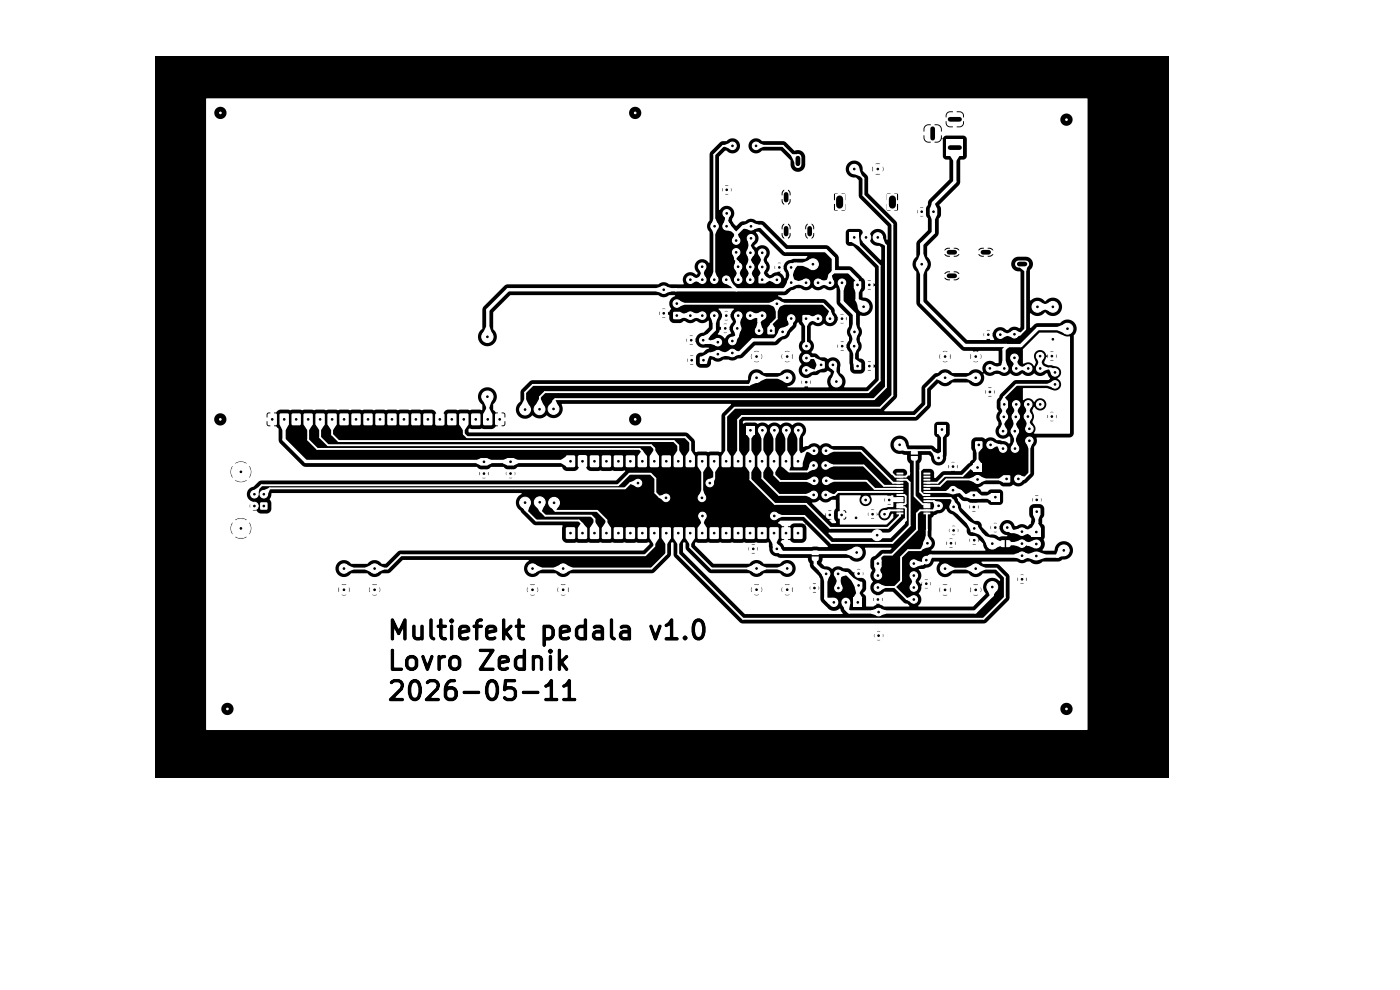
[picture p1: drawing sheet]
<svg xmlns="http://www.w3.org/2000/svg" width="297mm" height="210mm" viewBox="0 0 297 210" stroke-linecap="round" stroke-linejoin="round" font-family="sans-serif">
<path d="M33 12h215v153h-215z" fill="#000"/>
<g fill="#fff">
<path d="M87.6 145a.56 .56 0 0 1 .6-.2 .56 .56 0 0 1 .4 .5 2.81 2.81 0 0 1-.3 2.6 .56 .56 0 0 1-.9-.4 3 3 0 0 1 .2-2.5z"/>
<path d="M95.1 146.4l.8-.1 .3 .2 .2 1-.3 .4-.8 .1-.3-.2-.1-1z"/>
<path d="M104 145a.56 .56 0 0 1 .6-.2 .56 .56 0 0 1 .4 .5 2.81 2.81 0 0 1-.3 2.6 .56 .56 0 0 1-.9-.4 3 3 0 0 1 .2-2.5z"/>
<path d="M86.8 139.9a.68 .68 0 0 1 1.2 .3v.9a.68 .68 0 0 1-.7 .5 .68 .68 0 0 1-.6-.5z"/>
<path d="M96 139.9a.68 .68 0 0 1 1.1 .3v.9a.68 .68 0 0 1-.6 .5 .68 .68 0 0 1-.7-.5z"/>
<path d="M106.4 139.8l.7-.1 .3 .2-1.1 .2z"/>
<path d="M109.9 139.9l.3-.2h.6v1.8l-.6 .1-.3-.3-.2-.2z"/>
<path d="M115.8 133.3h.7l.4 .4v1l-.4 .4h-.7z"/>
<path d="M98 133.3h.8l.2 .2-1.1 .2z"/>
<path d="M103.7 133.3h.8l.2 .2-1.1 .2z"/>
<path d="M119.4 133.3h.7l.2 .2-1 .2z"/>
<path d="M122.9 133.4l.9-.1-.1 1.8h-.6l-.4-.4v-1z"/>
<path d="M126.4 134.5l1-.1v.7h-.8a.39 .39 0 0 1-.2-.6z"/>
<path d="M132.1 134.5l1-.1v.7h-.8a.39 .39 0 0 1-.2-.6z"/>
<path d="M147.9 132a.56 .56 0 0 1 .9 .4 2.81 2.81 0 0 1-.3 2.6 .56 .56 0 0 1-.9-.4 2.81 2.81 0 0 1 .3-2.6z"/>
<path d="M82 130.7h68.2v18.5h-68.2v-.9h.5v.3l.3 .2h2.6a.4 .4 0 0 0 .3-.4 .4 .4 0 0 0-.4-.4h-1.5l1.6-1.6 .2-.5h.9v1l.2 .9 .3 .5 .7 .5h.6l.7-.5h1.1l.1 .3 .2 .2h2.6a.4 .4 0 0 0 .4-.4 .4 .4 0 0 0-.4-.4h-1.6l1.8-1.9h.9v1.7l.5 .7 .6 .3h.9l.6-.3 .4-.7 .1-1h.9l.1 .3 .2 .2h3.1a.4 .4 0 0 0 .4-.4 .4 .4 0 0 0-.4-.4h-3.1l-.3 .3h-.9l-.4-.9h6v1l.3 .9 .4 .7 .7 .3h.5l.8-.6 .4-1.2v-.7h.8l.1 .3 .3 .1 .6-.4 1 .1 .2 .4-.1 1-.3 .2h-.8a.72 .72 0 0 0-.9-.3 .47 .47 0 0 0 .2 .8l.6 .3h1l.6-.3 .5-.7v-1h1v.3l.3 .2h3.2a.4 .4 0 0 0 .3-.4 .4 .4 0 0 0-.4-.4h-3.1l-.3 .3h-1l-.2-.7-.7-.5h6.6l.2 .2 .2 .1 .8-.3v2.4h-.8a.4 .4 0 0 0-.4 .4 .4 .4 0 0 0 .4 .4h2.4a.4 .4 0 0 0 .3-.4 .4 .4 0 0 0-.4-.4h-.7v-2.4h1.8l.2 .2 .3 .1 .7-.3v2.4h-.8a.4 .4 0 0 0-.4 .4 .4 .4 0 0 0 .4 .4h2.4a.4 .4 0 0 0 .3-.4 .4 .4 0 0 0-.4-.4h-.7v-3.7l-.4-.3-.4 .2a1.75 1.75 0 0 1-1 1l-.2 .4h-1.8l-.1-1.4-.3-.2-.4 .2a1.75 1.75 0 0 1-1 1l-.2 .4-7.9-.1 .1-.7h1.6a.4 .4 0 0 0 .3-.4 .4 .4 0 0 0-.4-.4h-1.9l-.2 .1-.3 2.2h-.8l-.4-1.7-.9-.6h-.5l-.8 .5-.5 1.4h-6l-.7-.4-1.1 .1 .5-.7 .9-.1a.4 .4 0 0 0 .4-.4 .4 .4 0 0 0-.4-.4h-.8l-.6 .3-.7 .9-.2 .9h-.9l.1-1.1-.4-.7-.6-.3h-1.2l-.7 .5a.42 .42 0 0 0 .1 .6 .42 .42 0 0 0 .6-.2l1-.1a.6 .6 0 0 1 .5 .7l-.2 .4-2.3 2.4h-1.1l.5-1.3v-1.1l-.2-.9-.5-.7-.6-.3h-.5l-.5 .3-.5 .7-.2 .9h-.9l.1-.9-.5-.7-.5-.3h-1.2l-.7 .5a.42 .42 0 0 0 .1 .6 .42 .42 0 0 0 .6-.2l1-.1a.6 .6 0 0 1 .4 .7l-.1 .4-2.3 2.4h-.5v-10.3h.8l.1 4.2 .3 .2h2a.4 .4 0 0 0 .3-.5 .4 .4 0 0 0-.4-.3h-1.5v-1.5h2.3v1.2l.3 .5 .7 .5 .8 .1 .6-.3 .5-.8v-1.3l-.4-.7h.9l1 2.8 .5 .2 .2-.2 1-2.8h.7l.1 2.7a.4 .4 0 0 0 .4 .4 .4 .4 0 0 0 .3-.4l.1-1.9h1.4l.1 1.3 .4 .7 .6 .2h.8l.6-.3h4l.4 .4h2.7a.4 .4 0 0 0 .4-.5 .4 .4 0 0 0-.4-.3h-1.9l1.1-1.7h1.7v1.5l.3 .7 .7 .3h.8l.5-.3a.4 .4 0 0 0 .2-.5 .4 .4 0 0 0-.6-.2l-.8 .2-.3-.3v-.3l1.7-.4 .2-.2v-.3h.7v1.2l.3 .6 .8 .4h1.1a.4 .4 0 0 0 .5-.3v-2.7h1.1l.1 2.7a.4 .4 0 0 0 .4 .4 .4 .4 0 0 0 .3-.4v-2.2l.7-.1 .3 .3v2a.4 .4 0 0 0 .4 .4 .4 .4 0 0 0 .4-.4v-2.2l-.3-.5h1.4v2.7a.4 .4 0 0 0 .4 .4 .4 .4 0 0 0 .4-.4v-2.8a.4 .4 0 0 0-.5-.3 .4 .4 0 0 0-.3 .4h-1.4l-.7-.4-.9 .1a.4 .4 0 0 0-.4-.1 .4 .4 0 0 0-.3 .4h-1.1v-1.2h4.6l.1 .3 .5 .3 .5-.3v-.4h1v4a.4 .4 0 0 0 .4 .4 .4 .4 0 0 0 .4-.4v-.9l.8 1.1a.4 .4 0 0 0 .5 .1 .4 .4 0 0 0 .1-.6l-.9-1.2 .9-.9a.4 .4 0 0 0 0-.6 .4 .4 0 0 0-.6 0l-.8 .9v-1.9a.4 .4 0 0 0-.4-.4 .4 .4 0 0 0-.4 .4h-1l-.6-.4-.5 .5h-4.6a.41 .41 0 0 0-.3-.5 .41 .41 0 0 0-.5 .4v.9h-.8l-.5 .3-.6 .9h-.7l-.3-.9-.6-.3h-.9l-.5 .2-.4 .8h-1.7l1.1-1.8v-.4l-.3-.1h-2.7a.4 .4 0 0 0-.4 .4 .4 .4 0 0 0 .4 .4h1.9l-2.3 3.6h-4l.4-.7v-1.3l-.3-.6-.7-.5h-.8l-.5 .3-.6 .9h-1.4l.4-.4h.3a.4 .4 0 0 0 .4-.4 .4 .4 0 0 0-.4-.4l-.8 .2a.4 .4 0 0 0-.5-.2 .4 .4 0 0 0-.3 .4h-.7a.4 .4 0 0 0-.3-.4 .4 .4 0 0 0-.5 .3l-.5 1.6-.6-1.6a.4 .4 0 0 0-.4-.3 .4 .4 0 0 0-.4 .4h-.9l-.6-.4h-.8l-.8 .5-.3 .7h-2.3v-2.2a.4 .4 0 0 0-.4-.3 .4 .4 0 0 0-.4 .4h-.8v-6.5h.8v4a.4 .4 0 0 0 .4 .4 .4 .4 0 0 0 .4-.4v-2.2l.6 1.3 .4 .2 .3-.2 .6-1.3v2.2a.4 .4 0 0 0 .4 .4 .4 .4 0 0 0 .4-.4v-2.6h1.1v2.1l.3 .6 .6 .3 1-.1a.4 .4 0 0 0 .4 .1 .4 .4 0 0 0 .2-.4v-2.7a.4 .4 0 0 0-.4-.3 .4 .4 0 0 0-.4 .4v2.1l-.6 .1-.3-.2v-2.1a.4 .4 0 0 0-.4-.3 .4 .4 0 0 0-.4 .4h-1.1v-1.4h4.7v3.5l.3 .6 .5 .3a.4 .4 0 0 0 .6-.2 .4 .4 0 0 0-.2-.5l-.4-.3v-2.1h.8a.44 .44 0 0 0 .5 .5v1.7l.3 .5 .6 .4h.5a.4 .4 0 0 0 .4-.4 .4 .4 0 0 0-.4-.4h-.3l-.3-.2v-1.6h.6l.4-.4h.5v2.6a.4 .4 0 0 0 .4 .4 .4 .4 0 0 0 .4-.4v-2.1h.9v1.6l.4 .6 .6 .3h.8l.6-.2a.4 .4 0 0 0 .1-.6 .4 .4 0 0 0-.5-.1l-.9 .1-.3-.2v-.4l1.8-.4 .1-.7-.2-.6h.6a.44 .44 0 0 0 .5 .5l.1 2.3a.4 .4 0 0 0 .4 .3 .4 .4 0 0 0 .3-.4v-2.1h1.3v1.6l.4 .6 .6 .3h.8l.6-.2a.4 .4 0 0 0 .1-.6 .4 .4 0 0 0-.5-.1l-.9 .1-.3-.2v-.4l1.8-.4 .1-.7-.3-.7-.6-.2h-.8l-.7 .3-.3 .6h-1.3v-.1h.7a.4 .4 0 0 0 .3-.5 .4 .4 0 0 0-.4-.3h-.6v-.3l.3-.3 .5-.1 .2-.3h4v4a.4 .4 0 0 0 .4 .4 .4 .4 0 0 0 .4-.4v-.8l.8 1.1a.4 .4 0 0 0 .5 0 .4 .4 0 0 0 .1-.5l-.9-1.3 .9-.9 .1-.3h.3l.2 .4 .4 .1v1.7l.3 .6 .5 .3h.6a.4 .4 0 0 0 .4-.4 .4 .4 0 0 0-.4-.4h-.3l-.3-.2v-1.6l.7-.1 .2-.3h3.6v4a.4 .4 0 0 0 .4 .4 .4 .4 0 0 0 .4-.4v-1h.9l.8-.6 .2-.5v-1.4h.8v1.6l.3 .7 .6 .2h.8l.6-.2a.4 .4 0 0 0 .1-.6 .4 .4 0 0 0-.5-.1l-.9 .1-.2-.2v-.4l1.6-.3 .2-.2 .1-.4h.7v1.2l.3 .6 .7 .5h1.1a.4 .4 0 0 0 .6-.4v-.9h.9v.5l.4 .6 .5 .2h1.3a.4 .4 0 0 0 .5-.4v-2.1l-.3-.6-.7-.3h-.8l-.5 .2a.4 .4 0 0 0-.1 .5 .4 .4 0 0 0 .5 .2l.8-.1 .3 .3h-1l-.5 .2-.4 .8h-.9v-3.1h4.7v3.5l.3 .6 .6 .3a.4 .4 0 0 0 .5-.2 .4 .4 0 0 0-.2-.5l-.3-.2-.1-.4h1.1v.5l.4 .6 .5 .2h1.3a.4 .4 0 0 0 .5-.4v-2.1l-.2-.6h4l1 2.9 .4 .2 .3-.2 1-3h.5l.2 .3 .3 .1 .7-.4v2.4h-.8a.4 .4 0 0 0-.4 .4 .4 .4 0 0 0 .4 .4h2.4a.4 .4 0 0 0 .2-.6h.9v.3l.5 .3 .3-.1 .3-.4-.1-.3-.4-.4-.3 .1-.3 .5-1.9-.2v-2.1h3.8v1.1l.4 1.3 .9 .5h.4l.5-.2 .6-.8 .2-.9v-1l-.2-.9-.5-.7-.5-.3h-.5l-.9 .6-.4 1.3h-3.8v-1.6l-.4-.3-.4 .2a1.75 1.75 0 0 1-1 1l-.2 .4-.6-.1a.4 .4 0 0 0-.3-.1 .4 .4 0 0 0-.4 .2l-.5 1.6-.6-1.6a.4 .4 0 0 0-.5-.2 .4 .4 0 0 0-.3 .3h-4l-.7-.3h-.9l-.5 .2a.4 .4 0 0 0-.1 .5 .4 .4 0 0 0 .5 .2l.9-.1 .2 .3h-1l-.5 .2-.4 .8h-1.1v-3.1a.4 .4 0 0 0-.4-.4 .4 .4 0 0 0-.4 .4h-4.7a.4 .4 0 0 0-.4-.4 .4 .4 0 0 0-.4 .4v1h-.8l-.6 .2-.5 .9h-.7l-.3-.8-.7-.3h-.8l-.5 .2-.4 .7h-.8l-.5-.6-.5-.3h-1.1a.4 .4 0 0 0-.6 .4h-3.6l-.2-.4h-.7v-1a.4 .4 0 0 0-.4-.4 .4 .4 0 0 0-.4 .4v1h-.4l-.2 .3-.3-.1a.4 .4 0 0 0-.7-.1l-.8 .8v-1.9a.4 .4 0 0 0-.4-.4 .4 .4 0 0 0-.4 .4h-4l-.2-.3-.6-.1-.7 .3-.2 .6-.1 .5h-.4l-.1 .3h-.6l-.7-.3h-.9l-.6 .3-.3 .6h-.9v-.5a.4 .4 0 0 0-.4-.4 .4 .4 0 0 0-.4 .4h-.5l-.3-.4h-.7v-.8h1.3l.1 .3 .6 .3 .5-.5-.3-.6h-.4l-.5 .5h-1.3v-.2a.4 .4 0 0 0-.4-.4 .4 .4 0 0 0-.4 .4v1h-.4l-.1 .3h-.8v-1.3a.4 .4 0 0 0-.4-.4 .4 .4 0 0 0-.4 .4h-4.7l-.1-.3-.4-.1-.3 .3-.9 2-1.1-2.2-.3-.1-.4 .4h-.8z"/>
</g>
<g fill="#fff" stroke="#fff" stroke-width=".21">
<circle cx="209.7" cy="71" r=".8"/>
<circle cx="212.2" cy="71" r=".8"/>
</g>
<g fill="#fff">
<path d="M199 90.3h1.7v1.7h-1.7z"/>
<path d="M107.6 97.2h1.4v1.5h-1.4z"/>
</g>
<g fill="#fff" stroke="#fff" stroke-width=".21">
<circle cx="108.3" cy="100.5" r=".8"/>
<circle cx="167.8" cy="67.6" r=".8"/>
<circle cx="167.8" cy="59.9" r=".8"/>
<circle cx="159.2" cy="56.6" r=".8"/>
<circle cx="161.7" cy="56.6" r=".8"/>
</g>
<path d="M181.4 123.5h1.5v1.4h-1.5z" fill="#fff"/>
<circle cx="182.1" cy="121.7" r=".8" fill="#fff" stroke="#fff" stroke-width=".21"/>
<path d="M170.3 66.9h1.4v1.4h-1.4z" fill="#fff"/>
<g fill="#fff" stroke="#fff" stroke-width=".21">
<circle cx="173.5" cy="67.6" r=".8"/>
<circle cx="176.1" cy="67.6" r=".8"/>
<circle cx="178.6" cy="67.6" r=".8"/>
<circle cx="178.6" cy="60" r=".8"/>
<circle cx="176.1" cy="60" r=".8"/>
<circle cx="173.5" cy="60" r=".8"/>
<circle cx="171" cy="60" r=".8"/>
</g>
<path d="M142.9 66.2h1.4v1.5h-1.4z" fill="#fff"/>
<g fill="#fff" stroke="#fff" stroke-width=".21">
<circle cx="143.6" cy="64.4" r=".8"/>
<circle cx="210" cy="78.1" r=".8"/>
<circle cx="210" cy="83.1" r=".8"/>
</g>
<path d="M181.2 76.9h1.5v1.5h-1.5z" fill="#fff"/>
<g fill="#fff" stroke="#fff" stroke-width=".21">
<circle cx="184.4" cy="77.7" r=".8"/>
<circle cx="160.5" cy="75.6" r="1"/>
<circle cx="167" cy="75.6" r="1"/>
<circle cx="160.5" cy="80.1" r="1"/>
<circle cx="167" cy="80.1" r="1"/>
<circle cx="171.1" cy="73.4" r=".8"/>
<circle cx="171.1" cy="76" r=".8"/>
<circle cx="178.7" cy="73.4" r=".8"/>
<circle cx="181.2" cy="73.4" r=".8"/>
<circle cx="154.1" cy="48" r=".8"/>
<circle cx="151.6" cy="48" r=".8"/>
<circle cx="159.2" cy="53.6" r=".8"/>
<circle cx="161.7" cy="53.6" r=".8"/>
<circle cx="200.5" cy="75.6" r="1"/>
<circle cx="207" cy="75.6" r="1"/>
<circle cx="200.5" cy="80.1" r="1"/>
<circle cx="207" cy="80.1" r="1"/>
<circle cx="164.8" cy="116.4" r=".8"/>
<circle cx="159.8" cy="116.4" r=".8"/>
</g>
<path d="M201.2 53.5h1.5M201.2 58.5h1.5M208.4 53.5h1.5M216.1 56h1.5" fill="none" stroke="#fff" stroke-width="1.5"/>
<path d="M101.9 97.2h1.5v1.5h-1.5z" fill="#fff"/>
<circle cx="102.7" cy="100.5" r=".8" fill="#fff" stroke="#fff" stroke-width=".21"/>
<path d="M197.3 44.2h1.5v1.4h-1.5z" fill="#fff"/>
<g fill="#fff" stroke="#fff" stroke-width=".21">
<circle cx="195.5" cy="44.9" r=".8"/>
<circle cx="156.2" cy="53.5" r=".8"/>
<circle cx="156.2" cy="51" r=".8"/>
</g>
<path d="M206 111.4h1.4v1.4h-1.4z" fill="#fff"/>
<g fill="#fff" stroke="#fff" stroke-width=".21">
<circle cx="206.7" cy="114.6" r=".8"/>
<circle cx="175.2" cy="95.6" r=".8"/>
<circle cx="172.7" cy="95.6" r=".8"/>
</g>
<path d="M162.8 69.4h1.5v1.5h-1.5z" fill="#fff"/>
<g fill="#fff" stroke="#fff" stroke-width=".21">
<circle cx="161" cy="70.1" r=".8"/>
<circle cx="160.4" cy="30.9" r=".8"/>
<circle cx="155.4" cy="30.9" r=".8"/>
</g>
<path d="M173.5 76.7h1.4v1.4h-1.4z" fill="#fff"/>
<circle cx="176.7" cy="77.4" r=".8" fill="#fff" stroke="#fff" stroke-width=".21"/>
<path d="M206.5 98.3h1.7v1.7h-1.7z" fill="#fff"/>
<g fill="#fff" stroke="#fff" stroke-width=".21">
<circle cx="207.4" cy="101.7" r=".85"/>
<circle cx="164.8" cy="64.4" r=".8"/>
<circle cx="164.8" cy="59.4" r=".8"/>
<circle cx="156.4" cy="69.7" r=".8"/>
<circle cx="153.9" cy="69.7" r=".8"/>
</g>
<path d="M148.5 75.7h1.5v1.4h-1.5z" fill="#fff"/>
<circle cx="146.7" cy="76.4" r=".8" fill="#fff" stroke="#fff" stroke-width=".21"/>
<path d="M177.8 108.5h1.5v1.5h-1.5z" fill="#fff"/>
<g fill="#fff" stroke="#fff" stroke-width=".21">
<circle cx="176" cy="109.2" r=".8"/>
<circle cx="216.8" cy="117.9" r=".8"/>
<circle cx="216.8" cy="122.9" r=".8"/>
</g>
<g fill="#fff">
<path d="M213.4 114.6h.7l.3 .3v.7l-.3 .4-.7 .1z"/>
<path d="M212.3 114.8l.3-.2h.5v1.5h-.5l-.3-.2z"/>
</g>
<g fill="#fff" stroke="#fff" stroke-width=".21">
<circle cx="196.7" cy="115.2" r=".8"/>
<circle cx="201.7" cy="115.2" r=".8"/>
<circle cx="135.3" cy="102.5" r=".8"/>
<circle cx="150.6" cy="102.5" r=".8"/>
<circle cx="202.2" cy="104" r=".8"/>
<circle cx="202.2" cy="99" r=".8"/>
<circle cx="154.2" cy="45.3" r=".8"/>
<circle cx="154.2" cy="40.3" r=".8"/>
<circle cx="175.3" cy="121.7" r=".8"/>
<circle cx="177.8" cy="121.7" r=".8"/>
<circle cx="103.4" cy="71.4" r="1.2"/>
<circle cx="103.4" cy="84.1" r="1.2"/>
<circle cx="185.1" cy="109.1" r=".8"/>
<circle cx="187.6" cy="109.1" r=".8"/>
</g>
<path d="M212.3 85.1h1.5v1.4h-1.5z" fill="#fff"/>
<g fill="#fff" stroke="#fff" stroke-width=".21">
<circle cx="215.6" cy="85.8" r=".8"/>
<circle cx="218.1" cy="85.8" r=".8"/>
<circle cx="220.7" cy="85.8" r=".8"/>
<circle cx="220.7" cy="78.2" r=".8"/>
<circle cx="218.1" cy="78.2" r=".8"/>
<circle cx="215.6" cy="78.2" r=".8"/>
<circle cx="213" cy="78.2" r=".8"/>
<circle cx="140.8" cy="61.5" r=".8"/>
<circle cx="140.8" cy="66.5" r=".8"/>
<circle cx="216.8" cy="115.3" r=".8"/>
<circle cx="216.8" cy="112.8" r=".8"/>
<circle cx="202.3" cy="107.5" r=".8"/>
<circle cx="202.3" cy="112.5" r=".8"/>
<circle cx="220.6" cy="75.5" r=".8"/>
<circle cx="223.2" cy="75.5" r=".8"/>
</g>
<g fill="#fff">
<path d="M190.2 100.3h1.4v.3l-1.4 .1z"/>
<path d="M190.2 100.9h1.4v.3l-1.4 .1z"/>
<path d="M190.2 101.6h1.4v.3l-1.4 .1z"/>
<path d="M190.2 102.2h1.4v.3l-1.4 .1z"/>
<path d="M190.2 102.9h1.4v.3l-1.4 .1z"/>
<path d="M190.2 103.5h1.4v.3l-1.4 .1z"/>
<path d="M190.2 104.2h1.4v.3l-1.4 .1z"/>
<path d="M190.2 104.8h1.4v.3l-1.4 .1z"/>
<path d="M190.2 105.5h1.4v.3l-1.4 .1z"/>
<path d="M190.2 106.1h1.4v.3l-1.4 .1z"/>
<path d="M190.2 106.8h1.4v.3l-1.4 .1z"/>
<path d="M190.2 107.4h1.4v.3l-1.4 .1z"/>
<path d="M190.2 108.1h1.4v.3l-1.4 .1z"/>
<path d="M190.2 108.7h1.4v.3l-1.4 .1z"/>
<path d="M195.9 108.7h1.4l.1 .3-1.4 .1z"/>
<path d="M195.9 108.1h1.4l.1 .3-1.4 .1z"/>
<path d="M195.9 107.4h1.4l.1 .3-1.4 .1z"/>
<path d="M195.9 106.8h1.4l.1 .3-1.4 .1z"/>
<path d="M195.9 106.1h1.4l.1 .3-1.4 .1z"/>
<path d="M195.9 105.5h1.4l.1 .3-1.4 .1z"/>
<path d="M195.9 104.8h1.4l.1 .3-1.4 .1z"/>
<path d="M195.9 104.2h1.4l.1 .3-1.4 .1z"/>
<path d="M195.9 103.5h1.4l.1 .3-1.4 .1z"/>
<path d="M195.9 102.9h1.4l.1 .3-1.4 .1z"/>
<path d="M195.9 102.2h1.4l.1 .3-1.4 .1z"/>
<path d="M195.9 101.6h1.4l.1 .3-1.4 .1z"/>
<path d="M195.9 100.9h1.4l.1 .3-1.4 .1z"/>
<path d="M195.9 100.3h1.4l.1 .3-1.4 .1z"/>
</g>
<g fill="#fff" stroke="#fff" stroke-width=".21">
<circle cx="215.3" cy="95.2" r=".8"/>
<circle cx="212.8" cy="95.2" r=".8"/>
<circle cx="223.8" cy="81.5" r=".8"/>
<circle cx="223.8" cy="79" r=".8"/>
</g>
<path d="M181 126.8h1.9v2h-1.9z" fill="#fff"/>
<path d="M176.9 127.7v.1M179.4 127.7v.1" fill="none" stroke="#fff" stroke-width="1.9"/>
<g fill="#fff" stroke="#fff" stroke-width=".21">
<circle cx="207" cy="125.1" r="1"/>
<circle cx="200.5" cy="125.1" r="1"/>
<circle cx="207" cy="120.6" r="1"/>
<circle cx="200.5" cy="120.6" r="1"/>
</g>
<path d="M55.2 106.6h1.5v1.5h-1.5z" fill="#fff"/>
<g fill="#fff" stroke="#fff" stroke-width=".21">
<circle cx="56" cy="104.8" r=".8"/>
<circle cx="54" cy="104.8" r=".8"/>
<circle cx="54" cy="107.3" r=".8"/>
<circle cx="51.1" cy="112.1" r="2"/>
<circle cx="51.1" cy="100.1" r="2"/>
<circle cx="188.6" cy="106.1" r=".8"/>
<circle cx="183.6" cy="106.1" r=".8"/>
<circle cx="199.1" cy="97.1" r=".8"/>
<circle cx="199.1" cy="107.3" r=".8"/>
<circle cx="186.4" cy="129.8" r=".8"/>
<circle cx="186.4" cy="134.8" r=".8"/>
<circle cx="181.3" cy="70.4" r=".8"/>
<circle cx="166" cy="70.4" r=".8"/>
<circle cx="167.8" cy="56.7" r=".8"/>
<circle cx="165.3" cy="56.7" r=".8"/>
</g>
<path d="M205.9 104.3h1.4v1.5h-1.4z" fill="#fff"/>
<circle cx="206.6" cy="107.5" r=".8" fill="#fff" stroke="#fff" stroke-width=".21"/>
<g fill="#fff">
<path d="M56.8 87.8l.3-.1h1.4l.2 .1 .1 2.1-.2 .3h-1.5l-.3-.1z"/>
<path d="M59.3 87.8l.3-.1h1.4l.2 .1 .1 2.1-.1 .3h-1.6l-.3-.1z"/>
<path d="M61.9 87.8l.2-.1h1.4l.3 .1v2.1l-.1 .3h-1.6l-.2-.1z"/>
<path d="M64.4 87.8l.3-.1h1.4l.2 .1 .1 2.1-.2 .3h-1.5l-.3-.1z"/>
<path d="M67 87.8l.2-.1h1.4l.3 .1v2.1l-.1 .3h-1.6l-.2-.1z"/>
<path d="M69.5 87.8l.3-.1h1.4l.2 .1 .1 2.1-.2 .3h-1.5l-.3-.1z"/>
<path d="M72 87.8l.3-.1h1.4l.2 .1 .1 2.1-.1 .3h-1.6l-.3-.1z"/>
<path d="M74.6 87.8l.2-.1h1.4l.3 .1v2.1l-.1 .3h-1.6l-.2-.1z"/>
<path d="M77.1 87.8l.3-.1h1.4l.2 .1 .1 2.1-.2 .3h-1.5l-.3-.1z"/>
<path d="M79.7 87.8l.2-.1h1.4l.3 .1v2.1l-.1 .3h-1.6l-.2-.1z"/>
<path d="M82.2 87.8l.3-.1h1.4l.2 .1 .1 2.1-.2 .3h-1.5l-.3-.1z"/>
<path d="M84.7 87.8l.3-.1h1.4l.2 .1 .1 2.1-.1 .3h-1.6l-.3-.1z"/>
<path d="M87.3 87.8l.2-.1h1.4l.3 .1v2.1l-.1 .3h-1.6l-.2-.1z"/>
<path d="M89.8 87.8l.3-.1h1.4l.2 .1 .1 2.1-.2 .3h-1.5l-.3-.1z"/>
<path d="M92.4 87.8l.2-.1h1.4l.3 .1v2.1l-.1 .3h-1.6l-.2-.1z"/>
<path d="M94.9 87.8l.3-.1h1.4l.2 .1 .1 2.1-.2 .3h-1.5l-.3-.1z"/>
<path d="M97.4 87.8l.3-.1h1.4l.2 .1 .1 2.1-.1 .3h-1.6l-.3-.1z"/>
<path d="M100 87.8l.2-.1h1.4l.3 .1v2.1l-.1 .3h-1.6l-.2-.1z"/>
<path d="M102.5 87.8l.3-.1h1.4l.2 .1 .1 2.1-.2 .3h-1.5l-.3-.1z"/>
<path d="M105.1 87.8l.2-.1h1.4l.3 .1v2.1l-.1 .3h-1.6l-.2-.1z"/>
</g>
<g fill="#fff" stroke="#fff" stroke-width=".21">
<circle cx="79.5" cy="125.1" r="1"/>
<circle cx="73" cy="125.1" r="1"/>
<circle cx="79.5" cy="120.6" r="1"/>
<circle cx="73" cy="120.6" r="1"/>
<circle cx="223.1" cy="88.4" r=".8"/>
<circle cx="218.1" cy="88.4" r=".8"/>
<circle cx="119.5" cy="125.1" r="1"/>
<circle cx="113" cy="125.1" r="1"/>
<circle cx="119.5" cy="120.6" r="1"/>
<circle cx="113" cy="120.6" r="1"/>
</g>
<path d="M212.8 100.9h1.5v1.4h-1.5z" fill="#fff"/>
<g fill="#fff" stroke="#fff" stroke-width=".21">
<circle cx="216" cy="101.6" r=".8"/>
<circle cx="215.3" cy="91.5" r=".8"/>
<circle cx="212.8" cy="91.5" r=".8"/>
<circle cx="213" cy="88.4" r=".8"/>
<circle cx="215.5" cy="88.4" r=".8"/>
</g>
<g fill="#fff">
<path d="M193.4 95.5h1.1l.2 .4v.5h-1.5v-.5z"/>
<path d="M193.2 96.7h1.5v.7l-.4 .3h-.8l-.2-.3z"/>
</g>
<g fill="#fff" stroke="#fff" stroke-width=".21">
<circle cx="171" cy="78.6" r=".8"/>
<circle cx="171" cy="81.1" r=".8"/>
</g>
<path d="M206.9 93.6h1.5v1.5h-1.5z" fill="#fff"/>
<g fill="#fff" stroke="#fff" stroke-width=".21">
<circle cx="210.1" cy="94.4" r=".8"/>
<circle cx="177.9" cy="124.7" r=".8"/>
<circle cx="172.8" cy="124.7" r=".8"/>
</g>
<path d="M218.8 111.9h2v1.9h-2z" fill="#fff"/>
<path d="M219.8 115.4h.1M219.8 117.9h.1" fill="none" stroke="#fff" stroke-width="1.9"/>
<path d="M219.2 107.8h1.5v1.5h-1.5z" fill="#fff"/>
<circle cx="219.9" cy="106" r=".8" fill="#fff" stroke="#fff" stroke-width=".21"/>
<path d="M161 58.6h1.4v1.5h-1.4z" fill="#fff"/>
<g fill="#fff" stroke="#fff" stroke-width=".21">
<circle cx="159.1" cy="59.3" r=".8"/>
<circle cx="156.6" cy="59.3" r=".8"/>
<circle cx="154.1" cy="59.3" r=".8"/>
<circle cx="151.5" cy="59.3" r=".8"/>
<circle cx="149" cy="59.3" r=".8"/>
<circle cx="146.4" cy="59.3" r=".8"/>
<circle cx="146.4" cy="67" r=".8"/>
<circle cx="149" cy="67" r=".8"/>
<circle cx="151.5" cy="67" r=".8"/>
<circle cx="154.1" cy="67" r=".8"/>
<circle cx="156.6" cy="67" r=".8"/>
<circle cx="159.1" cy="67" r=".8"/>
<circle cx="161.7" cy="67" r=".8"/>
<circle cx="164.3" cy="109.4" r=".8"/>
<circle cx="149" cy="109.4" r=".8"/>
<circle cx="175.2" cy="105" r=".8"/>
<circle cx="172.6" cy="105" r=".8"/>
<circle cx="175.3" cy="102" r=".8"/>
<circle cx="172.7" cy="102" r=".8"/>
<circle cx="167" cy="125.1" r="1"/>
<circle cx="160.5" cy="125.1" r="1"/>
<circle cx="167" cy="120.6" r="1"/>
<circle cx="160.5" cy="120.6" r="1"/>
</g>
<path d="M169.3 33.4v1.5M166.8 41.1v1.5M166.8 48.3v1.5M171.8 48.3v1.5" fill="none" stroke="#fff" stroke-width="1.5"/>
<path d="M180.2 49.4h2v2h-2z" fill="#fff"/>
<g fill="#fff" stroke="#fff" stroke-width=".21">
<circle cx="186.2" cy="50.4" r="1"/>
<circle cx="183.7" cy="50.4" r="1"/>
</g>
<g fill="#fff">
<path d="M177.1 41.3h2v3.2h-2z"/>
<path d="M188.3 41.3h2v3.2h-2z"/>
</g>
<g fill="#fff" stroke="#fff" stroke-width=".21">
<circle cx="186.2" cy="35.9" r="1"/>
<circle cx="181.2" cy="35.9" r="1"/>
<circle cx="196.5" cy="118.8" r=".8"/>
<circle cx="196.5" cy="123.8" r=".8"/>
</g>
<path d="M185.5 118.8h1.5v1.5h-1.5z" fill="#fff"/>
<g fill="#fff" stroke="#fff" stroke-width=".21">
<circle cx="186.2" cy="122.1" r=".8"/>
<circle cx="186.2" cy="124.6" r=".8"/>
<circle cx="186.2" cy="127.2" r=".8"/>
<circle cx="193.9" cy="127.2" r=".8"/>
<circle cx="193.9" cy="124.6" r=".8"/>
<circle cx="193.9" cy="122.1" r=".8"/>
<circle cx="193.9" cy="119.5" r=".8"/>
<circle cx="141.3" cy="105.6" r=".8"/>
<circle cx="148.9" cy="105.6" r=".8"/>
<circle cx="149.2" cy="72.2" r=".8"/>
<circle cx="146.6" cy="72.2" r=".8"/>
<circle cx="152.3" cy="75.1" r=".8"/>
<circle cx="152.3" cy="72.6" r=".8"/>
<circle cx="175.1" cy="98.7" r=".8"/>
<circle cx="172.6" cy="98.7" r=".8"/>
</g>
<g fill="#fff">
<path d="M172.2 118.1h1.5v.6l-.4 .3h-.8l-.3-.3z"/>
<path d="M172.3 116.9l.3-.1h.8l.3 .3v.7h-1.5z"/>
</g>
<g fill="#fff" stroke="#fff" stroke-width=".21">
<circle cx="155.4" cy="74.9" r=".8"/>
<circle cx="155.4" cy="72.3" r=".8"/>
</g>
<g fill="#fff">
<path d="M200.8 29.6h3.5v3.5h-3.5z"/>
<path d="M201 24.1l.6-.3h2l.4 .2 .3 .6v1.5l-.2 .4-.5 .3h-2l-.5-.2-.3-.5v-1.5z"/>
<path d="M196.4 26.8l.5-.2h1.8a.88 .88 0 0 1 .9 .8v1.8a.88 .88 0 0 1-.9 .9h-1.7a.88 .88 0 0 1-.9-.9v-1.9z"/>
</g>
<g fill="#fff" stroke="#fff" stroke-width=".21">
<circle cx="218.4" cy="93.5" r=".8"/>
<circle cx="218.4" cy="91" r=".8"/>
</g>
<path d="M181.2 59.7h1.4v1.5h-1.4z" fill="#fff"/>
<g fill="#fff" stroke="#fff" stroke-width=".21">
<circle cx="184.4" cy="60.4" r=".8"/>
<circle cx="215.2" cy="75.9" r=".8"/>
<circle cx="215.2" cy="70.9" r=".8"/>
<circle cx="159.3" cy="50.5" r=".8"/>
<circle cx="159.3" cy="48" r=".8"/>
<circle cx="213.7" cy="111.9" r=".8"/>
<circle cx="211.1" cy="111.9" r=".8"/>
</g>
<path d="M158.3 90.4h1.8v1.7h-1.8z" fill="#fff"/>
<g fill="#fff" stroke="#fff" stroke-width=".21">
<circle cx="161.7" cy="91.3" r=".85"/>
<circle cx="164.3" cy="91.3" r=".85"/>
<circle cx="166.8" cy="91.3" r=".85"/>
<circle cx="169.4" cy="91.3" r=".85"/>
</g>
<g fill="#fff">
<path d="M168.4 96.6h1.6l.2 .1 .1 2.1-.1 .3h-1.6l-.3-.1v-2.1z"/>
<path d="M165.8 96.7l.2-.1h1.4l.3 .1v2.1l-.1 .3h-1.6l-.2-.1z"/>
<path d="M163.3 96.7l.2-.1h1.4l.3 .1v2.1l-.1 .3h-1.6l-.2-.1z"/>
<path d="M160.7 96.7l.3-.1h1.4l.2 .1 .1 2.1-.2 .3h-1.5l-.3-.1z"/>
<path d="M158.3 96.6h1.5l.3 .1v2.1l-.1 .3h-1.6l-.2-.1-.1-2.1z"/>
<path d="M155.6 96.7l.3-.1h1.4l.2 .1 .1 2.1-.1 .3h-1.6l-.3-.1z"/>
<path d="M153.1 96.7l.2-.1h1.4l.3 .1 .1 2.1-.2 .3h-1.6l-.2-.1z"/>
<path d="M150.6 96.6h1.6l.3 .1v2.1l-.1 .3h-1.6l-.2-.1-.1-2.1z"/>
<path d="M148 96.7l.3-.1h1.4l.2 .1 .1 2.1-.2 .3h-1.5l-.3-.1z"/>
<path d="M145.6 96.6h1.5l.3 .1v2.1l-.1 .3h-1.6l-.2-.1-.1-2.1z"/>
<path d="M142.9 96.7l.3-.1h1.4l.2 .1 .1 2.1-.1 .3h-1.6l-.3-.1z"/>
<path d="M140.5 96.6h1.5l.3 .1 .1 2.1-.2 .3h-1.6l-.2-.1-.1-2.1z"/>
<path d="M137.9 96.7l.2-.1h1.4l.3 .1v2.1l-.1 .3h-1.6l-.2-.1z"/>
<path d="M135.4 96.6h1.6l.2 .1 .1 2.1-.2 .3h-1.5l-.3-.1v-2.1z"/>
<path d="M132.8 96.7l.2-.1h1.4l.3 .1v2.1l-.1 .3h-1.6l-.2-.1z"/>
<path d="M130.2 96.7l.3-.1h1.4l.2 .1 .1 2.1-.1 .3h-1.6l-.3-.1z"/>
<path d="M127.7 96.7l.2-.1h1.4l.3 .1 .1 2.1-.2 .3h-1.6l-.2-.1z"/>
<path d="M125.2 96.7l.2-.1h1.4l.3 .1v2.1l-.1 .3h-1.6l-.2-.1z"/>
<path d="M122.7 96.6h1.6l.2 .1 .1 2.1-.2 .3h-1.5l-.3-.1v-2.1z"/>
<path d="M120.1 96.7l.2-.1h1.4l.3 .1v2.1l-.1 .3h-1.6l-.2-.1z"/>
<path d="M120.1 112l.2-.2h1.4l.3 .2v2.1l-.1 .2-1.6 .1-.2-.2z"/>
<path d="M122.6 112l.3-.2h1.4l.2 .2 .1 2.1-.2 .2-1.5 .1-.3-.2z"/>
<path d="M125.2 112l.2-.2h1.4l.3 .2v2.1l-.1 .2-1.6 .1-.2-.2z"/>
<path d="M127.7 112l.2-.2h1.4l.3 .2 .1 2.1-.2 .2-1.6 .1-.2-.2z"/>
<path d="M130.2 112l.3-.2h1.4l.2 .2 .1 2.1-.1 .2-1.6 .1-.3-.2z"/>
<path d="M132.8 112l.2-.2h1.4l.3 .2v2.1l-.1 .2-1.6 .1-.2-.2z"/>
<path d="M135.3 112l.3-.2h1.4l.2 .2 .1 2.1-.2 .2-1.5 .1-.3-.2z"/>
<path d="M137.9 112l.2-.2h1.4l.3 .2v2.1l-.1 .2-1.6 .1-.2-.2z"/>
<path d="M140.4 112l.2-.2h1.4l.3 .2 .1 2.1-.2 .2-1.6 .1-.2-.2z"/>
<path d="M142.9 112l.3-.2h1.4l.2 .2 .1 2.1-.1 .2-1.6 .1-.3-.2z"/>
<path d="M145.5 112l.2-.2h1.4l.3 .2v2.1l-.1 .2-1.6 .1-.2-.2z"/>
<path d="M148 112l.3-.2h1.4l.2 .2 .1 2.1-.2 .2-1.5 .1-.3-.2z"/>
<path d="M150.6 112l.2-.2h1.4l.3 .2v2.1l-.1 .2-1.6 .1-.2-.2z"/>
<path d="M153.1 112l.2-.2h1.4l.3 .2 .1 2.1-.2 .2-1.6 .1-.2-.2z"/>
<path d="M155.6 112l.3-.2h1.4l.2 .2 .1 2.1-.1 .2-1.6 .1-.3-.2z"/>
<path d="M158.2 112l.2-.2h1.4l.3 .2v2.1l-.1 .2-1.6 .1-.2-.2z"/>
<path d="M160.7 112l.3-.2h1.4l.2 .2 .1 2.1-.2 .2-1.5 .1-.3-.2z"/>
<path d="M163.3 112l.2-.2h1.4l.3 .2v2.1l-.1 .2-1.6 .1-.2-.2z"/>
<path d="M165.8 112l.2-.2h1.4l.3 .2v2.1l-.1 .2-1.6 .1-.2-.2z"/>
<path d="M168.4 111.9l1.6-.1 .2 .2 .1 2.1-.1 .2-1.6 .1-.3-.2v-2.1z"/>
<path d="M210.3 104.6h1.7v1.7h-1.7z"/>
</g>
<g fill="#fff" stroke="#fff" stroke-width=".21">
<circle cx="149" cy="56.6" r=".8"/>
<circle cx="156.6" cy="56.6" r=".8"/>
<circle cx="186.1" cy="113.5" r="1.15"/>
<circle cx="190.8" cy="94.3" r="1.15"/>
<circle cx="177.4" cy="80.9" r="1.15"/>
<circle cx="181.6" cy="109.8" r="1.15"/>
<circle cx="181.7" cy="117.2" r="1.15"/>
<circle cx="226.5" cy="69.7" r="1.15"/>
<circle cx="225.7" cy="116.7" r="1.15"/>
<circle cx="195.5" cy="56" r="1.15"/>
<circle cx="172.5" cy="56" r="1.15"/>
<circle cx="220.1" cy="65.1" r="1.15"/>
<circle cx="223.4" cy="65.1" r="1.15"/>
<circle cx="183.2" cy="65.1" r="1.15"/>
<circle cx="223.4" cy="72" r="1.15"/>
<circle cx="111.4" cy="106.6" r="1.15"/>
<circle cx="111.4" cy="86.9" r="1.15"/>
<circle cx="210.5" cy="115.3" r="1.15"/>
<circle cx="210.5" cy="124.5" r="1.15"/>
<circle cx="114.5" cy="86.8" r="1.15"/>
<circle cx="114.5" cy="106.5" r="1.15"/>
<circle cx="117.5" cy="106.7" r="1.15"/>
<circle cx="117.4" cy="86.7" r="1.15"/>
</g>
<g fill="none" stroke="#fff" stroke-width=".4">
<path d="M155.4 30.9h-2l-1.9 1.9v26.5M160.4 30.9h5.7l3.2 3.2M181.2 35.9l2 1.9v3.6l6.1 6.2v36.3l-2.6 2.6h-30.8l-1.9 1.8v9.6M149 56.6h.1M149 56.6v2.7h-2.6M156.2 53.5l-.2 .1v1.4l.6 .6v3.7M159.1 56.6v2.7M159.2 56.6h-.1M159.2 53.6l-.2 .2v2.7l.2 .1M159.2 50.6h.1M159.2 53.6h.1M159.3 50.6l-.3 .2v2.7l.2 .1"/>
<path d="M161.7 53.6v5.7l3.1 .1M161.7 53.7h.1M161.7 56.6h.1M181.2 50.4v.6l5.4 5.4v24.4l-2.4 2.4h-68.6l-1.1 1v2.6M186.2 50.4l1.7 1.7v30l-2.5 2.6h-67.6l-.4 .4v1.7M216.8 56h.5l.2 .3v13.5l-1.1 1.2h-4.2M143.6 64.4h31l1.5 1.5v1.7M149 66.9v.1M159.1 67h.1M164.8 64.4v3.2l-1.2 1.2v1.4M171 67.6l.1 5.8M171.1 76h1.7l1.4 1.4-1.2 1.2h-2"/>
<path d="M176.7 77.4l.5 .5v2.8l.2 .2v-.3l.3-.3M181.2 73.4v3.5l.7 .8M215.2 75.9l.3 .3v2h2.6M220.6 75.6v2.5l2.4 .1 .8 .8M220.6 75.6h.1M65.4 89v4.3l1.9 1.9h68.4l.6 .6v2.1M67.9 89v3.8l1.7 1.6h68.5l.7 .7v2.8M70.5 89v3.2l1.3 1.4h71.1l1 .9v3.4M98.4 89v3l.7 .7h46.3l1 1.1v4.1M149 97.9l-.1 7.7M151.5 97.9v3.6l-.9 .9M159.2 91.3v10.4l5.2 5.2h6.6l5.1 5.1h12.3l2.5-2.6v-.5"/>
<path d="M161.7 91.3v10.2l3.6 3.5h7.3M164.3 91.3v9.5l1.2 1.2h7.2M166.8 91.3v8.1l.6 .6h3.9l1.3-1.3M166.8 91.3h.1M167 80.1h-6.5l-1.5 1.6h-46l-1.6 1.6v3.6M169.4 91.3l-.1 6.6 .4-.4v-.4l1.4-1.5h1.6M175.1 98.7h8.1l4.3 4.4h3.4M175.2 95.6h7.4l6.8 6.8h1.5M194 97.2v8.1l1.7 1.7h.9M196.9 98.9h-.7l-1 1v4.4l.7 .7h.7M199.8 91.1v5.3l-.7 .7-1.6-1.6h-5.5l-1.1-1.1M207 80.1h-8.3l-2.2 2.3v3.5l-2.4 2.3h-36.7l-.8 .8v8.9"/>
<path d="M207.6 94.4l-.2 .2v4.6h-1.4l-1.8 1.7h-3.8l-1.5 1.5h-2.3M210.1 94.4h1.9l.8 .8M215.6 85.8l-.1 2.6-.2 .2v6.6M218.1 88.3v.1M218.1 85.8v4.9l.3 .3M218.4 93.5v6.9l-1.3 1.2h-1.1M223.8 81.5l-8.2 .1-2.6 2.7v4.1l-.2 .2v2.9M54 104.8v-.3l1.5-1.6h75.6l2.5-2.4h4.4l1 1v3l1 1h1.2l.1 .1M111.4 106.6v1.5l2.3 2.3h9.1l.8 .8v1.9M114.5 106.5v1.7l1.2 1.2h9.7l.7 .7v3M117.5 106.7v1.4l.4 .3h8.8l1.9 1.9v2.8M135.3 102.5h-1.6l-1.1 1.1h-75.4l-1.2 1.2"/>
<path d="M138.8 113.1v2.8l-1.9 1.9h-51.9l-2.8 2.8h-9.2M141.3 113.1v4.4l-3.1 3.1h-25.2M143.9 113.1v4.5l13.7 13.7h51.1l4.5-4.6v-4.3l-1.8-1.8h-10.9M146.4 113.1v3l4.5 4.5h16.1M149 109.5h.1M149 109.5v3.6M175.3 102h8.5l1.7 1.7h5.4M189 100.2l.9 .9h2.3l.7-.8M190.9 104.4h-13.2l-.6 .6h-1.7l-.2 .3v-.3M190.9 105h1l.2 .3v1.5l-.2 .2h-1v.6h1l.3 .3v2.4l-3.2 3.2h-2.9M190.9 105.7v.6M190.9 106l-2.3 .1"/>
<path d="M190.9 108.3h-2.4l-.9 .8M190.9 101.8h1.5l.6 .6v9.1l-3.7 3.7h-12.9l-5.8-5.7h-6.3M196.6 112.4v.1M196.6 105.7h5.1l.5 .5 .1 1.3M196.6 108.9v6l.2 .3-1.5 1.5h-2.7l-1.4 1.5v5l-1.4 1.3M196.6 106.3h1.6l.9 1M199.1 107.3l-.9 1h-3l-.7 .6v3.5l-5.3 5.3h-1.9l-1.1 1v.9M199.1 107.3h.1M202.2 104l-.2 .4h-5.4M213.5 101.6l-.1 .1h-12.6l-1.4 1.4h-2.8M189.8 124.5l2.6 2.6 1.5 .1M189.8 124.5h-3.5l-.1 .1"/>
<path d="M193.9 122.1v2.5"/>
</g>
<g fill="none" stroke="#fff" stroke-width=".7">
<path d="M202.6 31.3v7.2l-4.6 4.6v6.2l-2.5 2.5v12.3l9.2 9.2h8.9l.1 .1M154.1 59.3l2.1 2.2M154.2 45.3l-.1 2.7h.5l1.6 1.6M156.2 49.6v1.4M159.3 48h2.2l5.1 5.2h8.6l1.6 1.6v2.8M159.3 48l-1.6 .1-1.5 1.5M159.3 48l.2 .3M167.8 60h3.2M172.5 56.1h-4l-.7 .6 .1 3.3-1.6 1.5h-58.5l-4.3 4.3-.1 5.7M176.8 57.6l-.7 .8v1.6h-2.6M176.8 57.6h3.3l1.7 1.8v4.3l1.4 1.4M178.6 60v4l2.7 2.7v3.7"/>
<path d="M143.4 61.5h.1M143.6 66.9l5.4 .1M151.5 67v2.9l-2.3 2.3 .4 .4h2.7M156.6 67v2.5l-.2 .2v1.6l-1 1M159.1 67h2.6l-.7 .6v2.6M167.9 67.6v1.2l-3.6 3.3h-4.6l-2.8 2.8h-1.5l-.3 .2h-4.7l-1.2 1.3M171 67.6h2.5M181.3 70.4h.1M181.3 70.4v3.5M210 78.1l3 .1M213 78.2h.1M220.1 65.1h3.3"/>
<path d="M226.5 69.7h-6.3l-3.6 3.6h-2.8l-.8 .8v4.1M60.3 89v4.3l4.6 4.6h56.1M103.4 84.2l.1 4.8M164.2 113.1l.1 2.7 1.3 1.4h16.1M173 118.6v1.2l1.9 1.9h.4M186.2 119.6v2.5M202.2 104l.2 .2h1.4l.9 1 1.9-.1 .3 .4h4.3M202.3 107.5v.2l4.4 4.4h.3l3.2 3.2h2.4M213.9 115.3l5.9 .1M216.8 115.3h.1M219.9 108.5l-.1 4.4-5.3-.2-.8-.8M225.7 116.8l-1.2 1.2h-27.2l-1.6 1.6h-1.8"/>
<path d="M175.1 121.7h.1M175.3 121.7l-.1 5.3 .8 .8h.9M175.3 121.7h.1M177.9 124.7v-2.9l-.1-.1h1.9l2.5 2.5-.2 .2v3.4M210.5 124.5v1.7l-3.6 3.6h-26.8l-.7-.7v-1.3"/>
</g>
<g fill="#fff">
<path d="M157.7 47.7l1.4-.4a1.36 1.36 0 0 1 0 1.5l-1.4-.4z"/>
<path d="M79.9 119.7l1.6 .7v.4l-1.6 .7-.4-.9z"/>
<path d="M159.4 66.2l1.3 .4v.7l-1.3 .4a1.35 1.35 0 0 1 0-1.5z"/>
<path d="M119.9 119.7l1.6 .7v.4l-1.6 .7-.4-.9z"/>
<path d="M175.9 66h.4l.5 1.2-.7 .4-.7-.4z"/>
<path d="M150.7 72.2l1.4-.4a1.35 1.35 0 0 1 0 1.6l-1.4-.5z"/>
<path d="M103.1 69.3h.7l.6 1.5-1 .6-1-.6z"/>
<path d="M154.1 59.3l.7-.3 .6 1.2-.5 .5-1.2-.7z"/>
<path d="M178.2 105.1h4.3l.1 .1a1.36 1.36 0 0 0 .4 2 1.32 1.32 0 0 0 1.5-.2h4.5l-.4-.4-.3 .4h-3.8l.3-.4 .1-.6h2.7l.1 .4 .4-.3-.4-.4-.1 .3h-2.7l-.2-.8v-.1h3.4l.5 .4 .5-.4h.3l.1 .3-.3 .1v.4a.48 .48 0 0 0-.6-.2 .48 .48 0 0 0-.4 .4l.1 .1a.47 .47 0 0 0 .4 .3 .47 .47 0 0 0 .4-.3l.1 .3 .3 .1v.9l-2 .3a1.46 1.46 0 0 0-1.2 1.3l-.3-.4-.3 .4 .3 .3 .3-.3a1.36 1.36 0 0 0 1 1.2 1.36 1.36 0 0 0 1.5-.6l.4-.7h.3v.9l-1.5 1.4h-9.7l-.1-.1v-1h1l.3-.2h6l-.4-.4-.4 .4h-5.2v-.4h-.6v.6h-.7v-.6a.49 .49 0 0 0 .6 0 .49 .49 0 0 0 .1-.6h5.2l.1 .4 .3-.4h.2a.4 .4 0 0 0 .5 .5 .4 .4 0 0 0 .2-.7 .4 .4 0 0 0-.7 .2h-.2l-.3-.3-.1 .3h-5.2l-.3-.2h.9v-.3l-.4-.3h-.2v.6l-.7 .1-.1-.8h6.6l.4 .4 .4-.4h-7.4z"/>
<path d="M138.6 95.6h.4l.8 1.1-1 1.1-.9-1.1z"/>
<path d="M156.4 57.7h.4l.5 1.2-.7 .4-.7-.3z"/>
<path d="M144.2 66.2l1 .4v.7l-1 .4-.6-.8z"/>
<path d="M77.5 120.4l1.5-.7 .5 .9-.5 .9-1.5-.7z"/>
<path d="M222.6 78l1.3 .2-.1 .8-.7 .4-.5-1z"/>
<path d="M123.2 111.1l.3-.3 .9 1.1-.8 1.2-1-1.2z"/>
<path d="M180.9 71.8h.7l.4 1.4a1.35 1.35 0 0 1-1.6 0z"/>
<path d="M169.4 59.6l1.4-.4a1.35 1.35 0 0 1 0 1.5l-1.4-.4z"/>
<path d="M202.6 103.3l1.1 .6v.7l-1.4 .2a1.36 1.36 0 0 1 .3-1.5z"/>
<path d="M148.9 75.6l1.6-.8v.7l-.5 1.2-.8-.3z"/>
<path d="M212.7 76.6h.7l.4 1.3-.7 .3-.8-.3z"/>
<path d="M158.9 57.7h.5l.5 1.2-.7 .4-.8-.3z"/>
<path d="M185.7 118.7l1-.7 .2 .3 .1 .7-.8 .5z"/>
<path d="M209.5 125l1-.5 .9 .7-1 1.6a2.15 2.15 0 0 1-.9-1.6z"/>
<path d="M210.5 93.7l1.2 .5v.4l-1.2 .5-.4-.7z"/>
<path d="M217.9 89.4h.4l.7 1-.6 .6-.8-.3z"/>
<path d="M214.6 91.8l.7-.3 .8 .2-.6 1.4h-.4z"/>
<path d="M216.5 78l1.3-.5 .3 .7-.4 .7-1.2-.5z"/>
<path d="M224.3 69.3l1.6-.6 .6 1-.6 1-1.6-.6z"/>
<path d="M217 112l1.4 .5v.6l-1.4 .4a1.35 1.35 0 0 1 0-1.5z"/>
<path d="M165.2 63.7l1.2 .5v.4l-1.2 .5-.4-.7z"/>
<path d="M150.2 101.8l1.1-.6 .4 .1-.4 1.4-.7-.2z"/>
<path d="M155.9 57l.7-.4 .7 .2-.5 1.4h-.4z"/>
<path d="M206.9 95l.7-.6 .7 .7-.7 .9h-.4z"/>
<path d="M215.2 112.4l1.4-.4a1.35 1.35 0 0 1 0 1.5l-1.4-.4z"/>
<path d="M161 91.7l.7-.4 .8 .4-.6 1.3h-.4z"/>
<path d="M101.1 97.6l.9-.4 .7 .8-.7 .7-.9-.4z"/>
<path d="M198.4 106.9l.7 .4 .2 .8-1.4 .3a2.01 2.01 0 0 1 .5-1.5z"/>
<path d="M217.9 117.6l1.6-.6 .3 .9-.3 .9-1.6-.5z"/>
<path d="M158.8 52h.4l.7 1.2-.7 .4-.8-.2z"/>
<path d="M216.8 56l1.1 .7-.2 .8h-.4l-1-.7z"/>
<path d="M207.2 97.5h.4l.6 .8-.8 .9-.9-.9z"/>
<path d="M155.4 53.8l.8-.3 .6 .5-.9 1.2z"/>
<path d="M221.2 64.7l1.6-.6 .6 1-.6 1-1.6-.7z"/>
<path d="M216 117.9l.8-.3v.7z"/>
<path d="M164.8 116.4l.6-.5 .7 .9v.7l-1.5-.3z"/>
<path d="M200.7 104.2l1-.8 .5 .6-.1 .8-1.4-.2z"/>
<path d="M215.4 70.1l1.1 .4 .3 .3-1.2 .8-.4-.7z"/>
<path d="M177 78.8h.4l1 1.5-1 .6-1-.4z"/>
<path d="M197.9 96.1l.2-.2 1.2 .5-.2 .7-.7 .3z"/>
<path d="M219.9 75.8l.8-.2 .7 .3-.6 1.2h-.4z"/>
<path d="M108.9 97.2l1 .4v.7l-.9 .4-.7-.7z"/>
<path d="M155.6 69.9a1.35 1.35 0 0 1 1.6 0l-.5 1.4h-.6z"/>
<path d="M180.5 73.8l.7-.4 .7 .4-.5 1.2h-.4z"/>
<path d="M181 76.1h.4l1 .8-.5 .8-.8 .1z"/>
<path d="M195.7 118.9l.5-.4 .5 .5z"/>
<path d="M119 97.5l1-.6 1 .9-1 1.1-1-.7z"/>
<path d="M148.3 109.8l.7-.3 .8 .2-.6 1.3h-.4z"/>
<path d="M211.5 94.2l1.4 .2-.1 .8-.7 .3-.6-.9z"/>
<path d="M205 104.8l.9-.5 .7 .8-.7 .7-.9-.3z"/>
<path d="M217 74l3.5-3.4h3.7l1.9 .7 .9 .1v20.5l-7.5 .1-.1-.1a1.41 1.41 0 0 0 0-1.7l-.4-.6 .1-.3h4.4l-.4-.4-.3 .4h-3.7l.3-1h2.7l.1 .4 .3-.4h.2l.1 .2a.4 .4 0 0 0 .4 .3 .4 .4 0 0 0 .3-.4l.6 .3v-.7l-.4 .4-.5-.4h-.3l-.2 .3h-.2l-.3-.3-.1 .3h-2.7l-.3-.9h3.7l.3 .4 .4-.4h-4.4l-.1-.3 .3-.7h.2a1.31 1.31 0 0 0 2 .3 1.31 1.31 0 0 0-.1-2.1 1.31 1.31 0 0 0-2 .6h-.1a1.44 1.44 0 0 0-2.2-.3v-2.6h5l1.3 .5a1.33 1.33 0 0 0 1.6-.8 1.33 1.33 0 0 0-.7-1.7 1.37 1.37 0 0 0 .8-1.4 1.37 1.37 0 0 0-1.1-1.2l-1.6-.2-.8-.4-.1-.3 .2-.3h1.8l-.4-.4-.3 .4h-1.1l.3-.8 .2 .2 .3-.4h.3v.3a.4 .4 0 0 0 .5 .1 .4 .4 0 0 0 .2-.3l.6 .3v-.7l-.4 .4-.5-.5-.3 .1-.1 .3h-.3l-.3-.3-.2 .2-.4-.8h1.2l.3 .4 .4-.4h-2a1.31 1.31 0 0 0-1.7-.1 1.31 1.31 0 0 0-.3 1.6l.3 .8-.3 .6-.2 .1a1.3 1.3 0 0 0-1.8-.6l-.5 .1z"/>
<path d="M202.2 105.9l.8 1.2-.7 .4-.8-.2 .4-1.1z"/>
<path d="M161 54l.7-.4 .8 .3-.6 1.3h-.4z"/>
<path d="M106.7 97.6l1-.4 .6 .8-.6 .7-1-.4z"/>
<path d="M185.9 120.5h.7l.4 1.4a1.35 1.35 0 0 1-1.5 0z"/>
<path d="M70.4 89l1 1.1-.8 1.1h-.4l-.7-1.1z"/>
<path d="M215.1 93.6h.4l.5 1.2-.7 .4-.7-.4z"/>
<path d="M113.6 107.3l.9-.8 1.1 .5-.6 1.4-.3 .3z"/>
<path d="M136 95.8l.3-.3 .9 1.2-.9 1.1-1-1.1z"/>
<path d="M175.7 58.4h.7l.4 1.3a1.35 1.35 0 0 1-1.5 0z"/>
<path d="M160.8 30.2l1.2 .5v.4l-1.2 .5-.4-.7z"/>
<path d="M159 95.6h.4l.7 1.1-1 1.1-.9-1.1z"/>
<path d="M179.6 116.8l1.6-.6 .5 1-.5 1-1.6-.6z"/>
<path d="M151.4 46.4h.4l.5 1.2-.7 .4-.8-.2z"/>
<path d="M161.5 57.7h.4l.6 1-.8 .6-.8-.6z"/>
<path d="M198.6 96.5l1-.7h.4l-.1 1.4-.8-.1z"/>
<path d="M190.2 107h1.4v.6l-1.4 .1z"/>
<path d="M133.7 102.3l1.3-.5 .3 .7-.3 .7-1.2-.5z"/>
<path d="M114.3 84.7h.4l.8 1.6-1 .5-1-.6z"/>
<path d="M158.4 53.9l.8-.3 .7 .4-.7 1.2h-.4z"/>
<path d="M141.3 113.1l1 1.1-.8 1.2h-.4l-.7-1.2z"/>
<path d="M197.9 106.1l1.4 .4-.2 .8-.7 .2-.5-1z"/>
<path d="M164.2 97.9l1 1.1-.7 1.1h-.4l-.8-1.1z"/>
<path d="M221 77.5l1.3 .5v.4l-1.4 .5-.2-.7z"/>
<path d="M165.3 70l.7 .4 .4 .7-1.3 .7-.5-.5z"/>
<path d="M170.2 68.2l.8-.6 .8 .6-.6 1h-.4z"/>
<path d="M143.7 95.6h.4l.7 1.1-.9 1.1-1-1.1z"/>
<path d="M173 76l1.5 .6-.3 .8-.8 .3-.6-1.4z"/>
<path d="M166.6 95.6h.4l.7 1.1-1 1.1-.9-1.1z"/>
<path d="M163.9 115h.7l.8 .9a1.36 1.36 0 0 1-1.4 .6z"/>
<path d="M148.8 57.7h.4l.5 1.2-.7 .4-.7-.3z"/>
<path d="M189.2 105.5h2.4v1h-2.4z"/>
<path d="M161.5 55h.4l.5 1.2-.7 .4-.7-.3z"/>
<path d="M212.9 84.1l.9 1-.8 .7-.7-.7z"/>
<path d="M180.6 123.1l.5-.5 1.4 .8-.4 .8-.7 .3z"/>
<path d="M217.7 93.9l.7-.4 .7 .4-.5 1.2h-.4z"/>
<path d="M196.3 118.1l1.4-.5v.7l-.5 .9-.7-.4z"/>
<path d="M149.7 71.6l1 .6v.7l-1.4 .1-.1-.8z"/>
<path d="M150.7 74.8l1.4-.4a1.35 1.35 0 0 1 0 1.5l-1.4-.4z"/>
<path d="M147.4 66.6l1.4-.4a1.35 1.35 0 0 1 0 1.5l-1.4-.4z"/>
<path d="M211.5 77.8l1.3-.4a1.35 1.35 0 0 1 0 1.5l-1.3-.4z"/>
<path d="M158.6 50.8l.7-.2 .6 .5-.7 1h-.4z"/>
<path d="M161.5 95.6h.4l.7 1.1-.9 1.1-1-1.1z"/>
<path d="M111.2 84.7h.4l.8 1.6-1 .6-1-.6z"/>
<path d="M140 61.5l.8-.4v.7z"/>
<path d="M163.6 68.5l.8 1-.8 .6-.7-.7z"/>
<path d="M65.4 89l.9 1.1-.7 1.1h-.4l-.8-1.1z"/>
<path d="M171.6 66.8l1 .5v.7l-1 .4-.6-.8z"/>
<path d="M175.6 94.9l1.2 .5v.4l-1.2 .5-.4-.7z"/>
<path d="M150.8 48.2l.8-.2 .7 .4-.5 1.2h-.4z"/>
<path d="M73.4 119.7l1.6 .7v.4l-1.6 .7-.4-.9z"/>
<path d="M169.2 95.6h.4l.6 1.1-.9 1.1-1-1.1z"/>
<path d="M220.4 76.6h.4l.6 1.2-.7 .4-.8-.3z"/>
<path d="M178 121l1.4 .3v.7l-1.4 .5a1.36 1.36 0 0 1 0-1.5z"/>
<path d="M178.7 128.4l.7-.6 1 .1-.3 1.4-.5 .5z"/>
<path d="M217.2 114.6l1 .6-1 .8-.4-.7z"/>
<path d="M160.7 68.6h.7l.4 1.3a1.35 1.35 0 0 1-1.5 0z"/>
<path d="M214.8 86l.8-.2 .7 .4-.6 1.2h-.4z"/>
<path d="M213.6 70.8l1.2-.6 .4 .7-.2 .8-1.4-.5z"/>
<path d="M153.5 45.6l.7-.3 .7 .3-.5 1.2z"/>
<path d="M141 60.7l1.4 .4v.7l-1.4 .4a1.35 1.35 0 0 1 0-1.5z"/>
<path d="M175.5 98l1.2 .5v.4l-1.2 .5-.4-.7z"/>
<path d="M177.6 123.1h.7l.3 1.4a1.35 1.35 0 0 1-1.5 0z"/>
<path d="M193.7 123h.4l.5 1.2-.7 .4-.7-.3z"/>
<path d="M177.9 60.2a1.35 1.35 0 0 1 1.5 0l-.4 1.4h-.7z"/>
<path d="M161 119.7l1.5 .7v.4l-1.5 .7-.5-.9z"/>
<path d="M171.1 101.8l1.3-.5 .3 .7-.2 .7-1.3-.5z"/>
<path d="M186.2 50.4l1-.3 .6 1.5-.3 .3-1.6-.6z"/>
<path d="M151.3 57.7h.4l.5 1.2-.7 .4-.7-.3z"/>
<path d="M159.6 47.2l1.3 .5v.7l-1.3 .4a1.35 1.35 0 0 1 0-1.6z"/>
<path d="M220.2 117l1.6 .6v.7l-1.6 .5-.3-.9z"/>
<path d="M175.7 101.3l1.2 .5v.4l-1.2 .5-.4-.7z"/>
<path d="M205.6 99.2l.9-.8 .9 .8-.9 .8z"/>
<path d="M180.9 68.8h.7l.4 1.4a1.36 1.36 0 0 1-1.5 0z"/>
<path d="M117.5 120.4l1.5-.7 .5 .9-.5 .9-1.5-.7z"/>
<path d="M144.9 115.1l.3-.1 .2 .2v1l.3 .5 4.8 4.8 .3 .1h8.2a1.92 1.92 0 0 0 3.1 0h3.4a1.83 1.83 0 0 0 2.7 .3 1.83 1.83 0 0 0-.1-2.7 1.83 1.83 0 0 0-2.7 .4h-3.4a1.87 1.87 0 0 0-3.1 0h-7.5l-2.3-2.2h11.1l-.4-.4-.4 .4h-10.3l-1-1.1h10.7l.1 .5 .3-.4h.2l.2 .4a.4 .4 0 0 0 .6-.4l.5 .4v-.7l-.3 .3-.5-.4-.3 .1-.2 .3h-.2l-.3-.3-.1 .2h-10.7l-.7-.8h12l.4 .4 .4-.4h-12.8v-.3l.3-.2 .5 .2 2-.2 .5 .2 2.1-.2 .5 .2 2-.2 .5 .2 2.1-.2 .4 .2 2.1-.2 2.1 .2 .4-.2 .2 .2 .1 1.1a1.62 1.62 0 0 0 1.6 1.7l.8 .4h5.8l.6 2 1.7 1.7 .3 .6 .1 4.5 .2 .5 1.1 1.1a1.93 1.93 0 0 0 2.8 .3l.6 1-.1 .1-20.7 .1-5.2-5.3h6.5l.1 .6 .4-.4 .5 .4-.3 .6 .4 .1 .6-.1-.4-.5 .4-.5 .6 .4 .1-.6h4.1l.1 .6 .5-.4 .5 .5-.4 .5 .6 .1 .4-.1-.4-.5h6l-.3-.4-.4 .4h-5.3l.5-.5 .5 .4v-1h3.7v.5l.4-.4h.2v.2a.4 .4 0 0 0 .5 .2 .4 .4 0 0 0 .3-.4l.5 .4v-.7l-.5 .3-.4-.4-.3 .1-.1 .3h-.2l-.4-.3v.2h-3.7l-.5 .4-.5-.5 .4-.5-.6-.1-.4 .1 .4 .5-.5 .5-.5-.4-.1 .4h-4.1l-.1-.4-.4 .4-.6-.5 .4-.5-.6-.1-.4 .1 .4 .5-.5 .5-.5-.4-.1 .4h-6.5l-1.2-1.2h20.8l.4 .4 .3-.4h-21.5l-6.7-6.6z"/>
<path d="M174.6 118.4h5.5l.2 .1a1.98 1.98 0 0 0 2.6 .3 1.98 1.98 0 0 0 .6-2.6h5.5l.1 .1-.3 .3-2 .2-1.2 1.1-.7 .4-.2 .5-.1 1.4 .4 .7a1.9 1.9 0 0 0 .2 2.5 1.66 1.66 0 0 0 .6 2.8l.4 .5 1.4-1.2h1.8l2.3 2.3 .9 .3 .3 .5-5.3 .1-.9-.4-.5-.6-.3 .4v.2l-.6 .4-1.6-.1v-1.5h1.5l.1 .4 .3-.4h.2l.3 .4a.4 .4 0 0 0 .5-.3l.6 .3v-.7l-.6 .4a.4 .4 0 0 0-.3-.5 .4 .4 0 0 0-.5 .4h-.2l-.3-.3-.1 .3h-1.5v-.7l-.6-.6 .6-.9 .1-1.3a1.18 1.18 0 0 0-1.4-1.1l-.2-.4 .4-.4 .5 .3v-.7l-.5 .4a.45 .45 0 0 0-.5-.4 .45 .45 0 0 0-.4 .4l-.5-.4-.2 .1-.7-.7h1.5l.4 .4 .3-.4h-2.2l-.5-.2h-.9l-.3-.1a1.73 1.73 0 0 0-2.1 .3l-.6-.5-1-.1-.6-.6z"/>
<path d="M194.9 120.8l1.1-.1 .4-.2a1.99 1.99 0 0 0 1.8-1.4h1l.1 .2a1.84 1.84 0 0 0 0 2.7 1.84 1.84 0 0 0 2.8-.4h3.3a1.92 1.92 0 0 0 3.2 0h2.3l1.2 1.2 .1 .3-.2 .1a2.01 2.01 0 0 0-2.9 0 2.01 2.01 0 0 0 0 2.8l-2.7 2.7h-11.5l-.1-.1a1.72 1.72 0 0 0 .4-2.3l-.3-.4 .5-.9h3.9l.1 .6 .4-.3 .5 .4-.3 .5 .4 .1 .6-.1-.4-.4 .4-.5 .6 .3 .1-.6h4.1l.1 .6 .4-.3 .5 .4-.3 .5 .4 .1 .6-.1-.4-.4 .4-.5 .6 .3 .1-.4-.1-.6-.5 .4-.5-.4 .4-.6-.4-.1-.6 .1 .4 .5-.5 .5-.5-.4-.1 .4h-4.1l-.1-.4-.5 .4-.5-.5 .4-.5-.6-.1-.4 .1 .4 .5-.5 .5-.5-.4-.1 .4h-3.9l.1-.2h1.4l-.4-.4-.4 .4h-.6v-.6l.4-.4h.2v.2a.4 .4 0 0 0 .5 .2 .4 .4 0 0 0 .3-.4l.5 .4v-.7l-.3 .3-.5-.4-.3 .1-.2 .3h-.2l-.3-.3-.1 .4h-.2l-.4-.5 .3-.5h.9l.4 .4 .4-.4h-1.7l.1-.2a1.61 1.61 0 0 0-.4-1.8z"/>
<path d="M198.1 109.3l.8-.4a1.73 1.73 0 0 0 1.7-.9h.2l.5 .7 .8 .4 2.9 3 .1 .6a1.16 1.16 0 0 0 1.3 1l.2 .5a.44 .44 0 0 0-.3 .5 .44 .44 0 0 0 .5 .3 .44 .44 0 0 0 .4-.4l.4 .4 .1-.3 .2-.1 .6 .7 .5 1.5h-11.3l-.1-.1 .5-.5h4l-.4-.4-.3 .4h-3.3l.3-1.1h2.3l.1 .5 .3-.4h.3v.2a.4 .4 0 0 0 .4 .2 .4 .4 0 0 0 .3-.4l.6 .4 4.3-.1-.3-.3-.4 .3h-3.6v-.6l-.4 .3h-.2a.4 .4 0 0 0-.3-.4 .4 .4 0 0 0-.4 .4h-.3l-.3-.3-.1 .2h-2.3l-.3-.8h3.3l.3 .4 .2-.2h3.8v.5l.4-.4-.4-.4v.3h-3.8l.2-.2-.3-.1-3.7 .1-.5-.4v-.4h5.1l-.4-.4-.4 .4h-4.3v-1.1h3.7l.1 .5 .3-.4h.2l.2 .4a.4 .4 0 0 0 .6-.4l.5 .4v-.7l-.5 .3a.4 .4 0 0 0-.4-.4 .4 .4 0 0 0-.4 .4h-.2l-.3-.3-.1 .2h-3.7v-.8h4.3l.4 .4 .4-.4h-5.1v-1.7z"/>
<path d="M166.4 113.5l.7-.1 .1 1.2h.4l.5 .4 2 .2a1.1 1.1 0 0 0 1-1.1v-2.1l-.3-.7 .2-.1 4.6 4.6v.2h-9.2l-.8-1 .3-.4h.4z"/>
<path d="M175.8 113h12.7l.5-.2 2.8-2.8 .2 .1-.1 1-3 3.1h-12.1z"/>
<path d="M165.1 110.8l.5-.3h4.6l.7 .6-.1 .2-.7-.3-1.8 .1-.7 .5h-.4l-.1 1.1-.6 .1-.2-1.2h-.4l-.8-.6z"/>
<path d="M172.3 106.6h.1a1.95 1.95 0 0 0 1.5-.6l.1 .1a1.67 1.67 0 0 0 2.5-.1l.8 .1v1.7l-.3 .5-.1 .6-.3 .3 .3 .4 .4 1.3h-.8l-.5-.5v-.2h.4l-.4-.5a.45 .45 0 0 0 .4-.5 .45 .45 0 0 0-.4-.4 .45 .45 0 0 0-.4 .4l-.5-.3-.1 .3-.1 .1-1.1-1h1.9l.3 .4 .4-.4h-2.6z"/>
<path d="M157.6 89.4l.3-.2h36.3l.6-.2 2.6-2.6 .1-2.3h12.9l-.4-.4-.4 .4h-12.1v-1.1h11.5l.1 .5 .3-.4h.2l.1 .3a.4 .4 0 0 0 .4 .1 .4 .4 0 0 0 .3-.4l.5 .4v-.7l-.3 .3-.5-.4-.3 .1-.2 .3h-.2l-.3-.3-.1 .2h-11.5v-.2l.6-.6h11.5l.4 .4 .4-.4h-12.3l1-.9a1.93 1.93 0 0 0 3-.2h3.4a1.86 1.86 0 0 0 2.4 .6 1.86 1.86 0 0 0 .8-2.4l.1-.1a1.7 1.7 0 0 0 2.3 .1h.8a1.8 1.8 0 0 0 2.5-.1 1.74 1.74 0 0 0 2.5 0 1.74 1.74 0 0 0 2.6 0 1.68 1.68 0 0 0 2.5 0h.2l.5 1-.2 .4h-7l-.5 .2-2.8 2.8-.2 .7-.5 .5v1.7l.3 .6a1.86 1.86 0 0 0 0 2.5v.6a1.67 1.67 0 0 0-.1 2.4 1.67 1.67 0 0 0 2.4 0l.2 .2v1.1l-.2 .2-.9-.5-1.8-.2a1.86 1.86 0 0 0-2.4-.3l-.5-.3h-1.5a1.04 1.04 0 0 0-1 1l.1 1.3 .3 .7v1.7l-2.6 2.4h-1.2l-.4-.4-.5 .4-1.6 .1-1.7 1.4-.2-.1v-1.1a.91 .91 0 0 0-.9-.7h-1.4l-.7 .4-.2-.2v-.8h6.2v.4l.4-.4h.2v.3a.4 .4 0 0 0 .5 .2 .4 .4 0 0 0 .3-.4l.5 .3v-.7l-.4 .4-.5-.4-.3 .1-.1 .2h-.2l-.4-.3v.3h-6.2l.1-.6 .4-.8 .1-1h1.4l.5 .5a1.61 1.61 0 0 0 1.1 1.6 1.61 1.61 0 0 0 1.8-.6h1.4l.4 .4 .3-.4h-2.1l.4-1.5v-3.7l.5-.3 .2-.5v-1.9l-.5-.6h-2.2l-.5 .4-.1 2.1 .2 .5 .4 .4v2.3l-1.2-.7h-4.7l-.1-.1a1.97 1.97 0 0 0-2.2-2 1.97 1.97 0 0 0-1.7 2.3 1.97 1.97 0 0 0 2.5 1.6l1 .2 .1 1.2 .5 .7v2.5l-.5-.2-.1-.5a.91 .91 0 0 0-.8-.7h-1.5a1.03 1.03 0 0 0-.7 1.2h-.2l-6.1-6-.4-.1h-6.1a1.86 1.86 0 0 0-2.7-.1 1.68 1.68 0 0 0-2.5 .1l-.9 .2-.1-.1v-2.1a1.72 1.72 0 0 0 .1-2.5 1.72 1.72 0 0 0-2.5 0 1.89 1.89 0 0 0-2.5 0 1.89 1.89 0 0 0-2.6 0 2.06 2.06 0 0 0-2.3-.2l-.5-.3h-1.8l-.6 .3z"/>
<path d="M152.5 65.5h3.2l-1.1 1.5 .9 1.1-.1 .3-1 1.3 .5 .4 .2 .6a2.26 2.26 0 0 0-1.4 1.1l-.6-.6-.8-.3 .2-.3h1.7l-.3-.4-.4 .4h-1l.2-.6h.2l.4-.3a.5 .5 0 0 0 .5 .3 .5 .5 0 0 0 .5-.3 .45 .45 0 0 0-.5-.4 .45 .45 0 0 0-.4 .4l-.5-.4h-.2v-.6h.8l.4 .4 .3-.4h-1.5v-.7l.1-.1h1.6l-.3-.4-.4 .4h-.9l.3-.5 .5-.4a.4 .4 0 0 0 .5 .4 .4 .4 0 0 0 .3-.6 .4 .4 0 0 0-.6-.1l-.2 .2h-.1l-.7-.9h.9l.4 .4 .3-.4h-1.6z"/>
<path d="M160.4 49.2h.6l5.2 5 5.1 .2-.5 .5h-2.4l-.5 .2a1.83 1.83 0 0 0-1.7 1.3l-.3 .3 .8 1.2v.9l-.2 .2-.5-.7-.5-.4 .2-.2-.4-.4-.4 .4-.7 .2-.7 .4h-.3l-.4-.4 .5-1.3h1l.1 .5 .3-.4h.2a.41 .41 0 0 0 .5 .5 .41 .41 0 0 0 .2-.7 .41 .41 0 0 0-.7 .1l-.2 .1-.3-.3-.1 .2h-1l-.2-.8h1.9l.3 .4 .4-.4h-2.6l-.4-.4v-.5a1.68 1.68 0 0 0 .1-2.4 1.68 1.68 0 0 0-2.4 0l-.4-.4a1.87 1.87 0 0 0 .4-2.9z"/>
<path d="M43.8 20.9h186.8l.1 .1v133.8h-186.9l-.1-4.5h3.2a1.3 1.3 0 0 0 1.3 1.4 1.3 1.3 0 0 0 1.3-1.4h175.4v.2a1.3 1.3 0 0 0 2 1 1.3 1.3 0 0 0 0-2.2 1.3 1.3 0 0 0-2 1h-175.4v-.2a1.3 1.3 0 0 0-1.4-1 1.3 1.3 0 0 0-1.2 1.2h-3.2v-2h38.8v.3l.3 .2h2.5a.4 .4 0 0 0 .4-.4 .4 .4 0 0 0-.4-.4l-1.3-.1 1.5-1.5 .1-.5h.9v1l.2 .9 .3 .5 .7 .5h.6l.7-.5h1.1l.1 .3 .2 .2h2.6a.4 .4 0 0 0 .4-.4 .4 .4 0 0 0-.4-.4l-1.4-.1 1.6-1.8h.9v1.7l.5 .7 .6 .3h.9l.5-.3 .5-.7 .1-1h.9l.1 .3 .2 .2h3.1a.4 .4 0 0 0 .4-.4 .4 .4 0 0 0-.4-.4h-3.1l-.3 .3h-.9l-.4-.9h6v1l.3 .9 .4 .7 .7 .3h.5l.8-.6 .4-1.2v-.7h.8l.3 .4 .7-.4 1 .2 .2 .3-.1 1-.4 .2-.9-.1a.42 .42 0 0 0-.6-.2 .42 .42 0 0 0-.1 .6l.8 .5h1.2l.7-.6 .2-.5v-.9h1v.3l.3 .2h3.2a.4 .4 0 0 0 .3-.4 .4 .4 0 0 0-.4-.4h-3.1l-.3 .3h-1l-.2-.8-.7-.4h6.6l.2 .2 .3 .1 .6-.2v2.2l-.7 .1a.4 .4 0 0 0-.4 .4 .4 .4 0 0 0 .4 .4h2.4a.4 .4 0 0 0 .3-.4 .4 .4 0 0 0-.4-.4l-.7-.1v-2.3h1.8l.2 .2 .3 .1 .6-.1 .1 2.1-.8 .1a.4 .4 0 0 0-.4 .4 .4 .4 0 0 0 .4 .4h2.4a.4 .4 0 0 0 .3-.4 .4 .4 0 0 0-.4-.4l-.7-.1v-3.5l-.4-.4-.3 .1-.7 .9-.5 .3-.1 .3h-1.8l-.1-1.3-.4-.3-.9 1-.5 .3-.1 .3h-6.6l-1.2-.2 .1-.6h1.5a.4 .4 0 0 0 .3-.4 .4 .4 0 0 0-.4-.4h-1.9l-.3 .1-.2 2.2h-.8l-.4-1.7-.9-.6h-.5l-.8 .5-.5 1.4h-6l-.7-.4h-.9l.3-.6 .9-.1a.4 .4 0 0 0 .4-.4 .4 .4 0 0 0-.4-.4h-.8l-.6 .3-.7 .9-.2 .9h-.9l.1-1.1-.4-.7-.6-.3h-1.2l-.7 .5a.4 .4 0 0 0 0 .6 .4 .4 0 0 0 .6 0l.4-.3 .9 .1 .3 .4-.2 .6-2.3 2.4h-1.1l.5-1.3v-1.1l-.2-.9-.5-.7-.6-.3-1 .2-.5 .8-.2 .9h-.9l.1-.9-.5-.7-.5-.3h-1.2l-.7 .5a.4 .4 0 0 0 0 .6 .4 .4 0 0 0 .5 0l.4-.3h.8l.3 .2 .1 .5-.1 .4-2.3 2.4h-38.8v-10.3h39.1l.1 4.1 .3 .3h2a.4 .4 0 0 0 .3-.5 .4 .4 0 0 0-.4-.3l-1.4-.1-.1-1.4h2.3v1.2l.3 .5 .7 .5 .8 .1 .6-.3 .5-.8v-1.3l-.4-.7h.9l1 2.8 .5 .2 .2-.2 1-2.8h.7l.1 2.7a.4 .4 0 0 0 .4 .4 .4 .4 0 0 0 .3-.4l.1-1.9h1.4l.1 1.3 .4 .7 .6 .2h.8l.6-.3h4l.4 .4h2.7a.4 .4 0 0 0 .4-.5 .4 .4 0 0 0-.4-.3l-1.8-.1 1-1.6h1.7v1.5l.4 .7 .5 .3h.8l.6-.3a.4 .4 0 0 0 .2-.5 .4 .4 0 0 0-.6-.2l-.8 .2-.3-.3v-.3l1.7-.4 .2-.2v-.3h.7v1.2l.3 .6 .8 .4h1.1a.4 .4 0 0 0 .5-.3v-2.7h1.1l.1 2.7a.4 .4 0 0 0 .4 .4 .4 .4 0 0 0 .3-.4l.1-2.1 .6-.2 .3 .3v2a.4 .4 0 0 0 .4 .4 .4 .4 0 0 0 .4-.4v-2.2l-.3-.5-.6-.4-.9 .1a.47 .47 0 0 0-.8 .3h-1.1v-1.2h4.6l.5 .7-.3 .4v2.8a.4 .4 0 0 0 .4 .4 .4 .4 0 0 0 .4-.4v-2.8l-.3-.4 .4-.5v-.3h1v4a.4 .4 0 0 0 .4 .4 .4 .4 0 0 0 .4-.4v-.5l.1-.1 .8 .9a.4 .4 0 0 0 .5-.1 .4 .4 0 0 0 0-.5l-.9-1.2 .9-.9a.4 .4 0 0 0 0-.6 .4 .4 0 0 0-.6 0l-.8 .6v-1.7a.4 .4 0 0 0-.5-.3 .4 .4 0 0 0-.3 .4h-1l-.6-.4-.5 .5h-4.6a.41 .41 0 0 0-.3-.5 .41 .41 0 0 0-.5 .4v.9h-.8l-.5 .2-.6 1h-.7l-.3-.9-.6-.3h-.9l-.5 .2-.4 .8h-1.7l1.1-1.8v-.4l-.3-.1h-2.8l-.3 .3 .3 .4 1.9 .2-2.2 3.5h-4l.4-.7v-1.3l-.3-.6-.7-.5h-.8l-.5 .2-.6 1h-1.4l.4-.4a.43 .43 0 0 0 .6-.2 .43 .43 0 0 0-.1-.6l-1 .1a.42 .42 0 0 0-.5-.1 .42 .42 0 0 0-.3 .4h-.7l-.1-.3a.4 .4 0 0 0-.7 .2l-.6 1.3-.5-1.4a.4 .4 0 0 0-.5-.2 .4 .4 0 0 0-.3 .4h-.9l-.6-.4h-.8l-.8 .5-.3 .7h-2.3v-2.2a.4 .4 0 0 0-.4-.3 .4 .4 0 0 0-.4 .4h-39.1v-6.5h39.1l.1 4.2a.4 .4 0 0 0 .4 .2 .4 .4 0 0 0 .3-.4l.1-1.7h.2l.4 .8 .3 .2 .3-.2 .5-.8 .1 .1v1.8a.4 .4 0 0 0 .5 .2 .4 .4 0 0 0 .3-.4v-2.6h1.1v2.1l.3 .6 .6 .3h1a.4 .4 0 0 0 .6-.4v-2.7a.4 .4 0 0 0-.4-.3 .4 .4 0 0 0-.4 .4v2l-.6 .2-.3-.3v-2a.4 .4 0 0 0-.4-.3 .4 .4 0 0 0-.4 .4h-1.1v-1.4h4.7v3.5l.3 .6 .5 .3a.4 .4 0 0 0 .6-.2 .4 .4 0 0 0-.2-.5l-.4-.4v-2h.8l.1 .4 .4 .2v1.6l.3 .6 .6 .3h.5a.4 .4 0 0 0 .4-.4 .4 .4 0 0 0-.4-.4h-.3l-.3-.2v-1.5l.1-.1h.5a.4 .4 0 0 0 .4-.5 .4 .4 0 0 0-.4-.3l-.5-.1-.1-.7h1.3l.5 .7-.3 .4v2.9a.4 .4 0 0 0 .5 .2 .4 .4 0 0 0 .3-.4v-2.1h.9v1.6l.4 .6 .6 .3h.8l.5-.2a.4 .4 0 0 0 .2-.5 .4 .4 0 0 0-.5-.2l-.9 .1-.3-.2v-.3l1.8-.5 .1-.7-.2-.6h.6l.1 .4 .4 .2 .1 2.3a.4 .4 0 0 0 .4 .2 .4 .4 0 0 0 .3-.4v-2.1h1.3v1.6l.4 .6 .6 .3h.8l.5-.2a.4 .4 0 0 0 .2-.5 .4 .4 0 0 0-.5-.2l-.9 .1-.2-.2-.1-.3 1.9-.5v-.7l-.3-.7-.6-.2h-.8l-.7 .3-.3 .6h-1.3l.2-.1h.5a.4 .4 0 0 0 .3-.5 .4 .4 0 0 0-.4-.3l-.4-.1a.29 .29 0 0 1-.1-.2 .29 .29 0 0 1 .2-.3 .51 .51 0 0 0 .7-.3l4-.1v4.3a.4 .4 0 0 0 .5 .1 .4 .4 0 0 0 .3-.4v-.5h.1l.9 .9a.4 .4 0 0 0 .4-.2 .4 .4 0 0 0 0-.4l-.9-1.3 .9-.9 .1-.3h.3l.2 .4 .4 .2v1.6l.3 .6 .5 .3h.6a.4 .4 0 0 0 .4-.4 .4 .4 0 0 0-.4-.4h-.4l-.2-.2v-1.6l.7-.1 .2-.3h3.6v4a.4 .4 0 0 0 .4 .4 .4 .4 0 0 0 .4-.4l.1-.9 .8-.1 .8-.6 .2-.5v-1.4h.8v1.6l.3 .7 .6 .2h.8l.6-.2a.4 .4 0 0 0 .1-.5 .4 .4 0 0 0-.5-.2l-.9 .1-.2-.2v-.3l1.6-.4 .2-.2 .1-.4h.7v1.2l.3 .6 .7 .5h1.2a.4 .4 0 0 0 .5-.4v-.9h.9v.5l.4 .6 .5 .2h1.3a.4 .4 0 0 0 .5-.4v-2.1l-.3-.6-.6-.3h-.9l-.5 .2a.46 .46 0 0 0-.2 .6 .46 .46 0 0 0 .6 .2l-.5 .5-.3 .6h-.9v-3.1h4.7v3.5l.3 .6 .6 .3a.4 .4 0 0 0 .5-.2 .4 .4 0 0 0-.2-.5l-.3-.2-.1-.4h1.1v.5l.4 .6 .5 .2h1.3a.4 .4 0 0 0 .5-.4v-2.1l-.2-.6h4l1 2.9 .4 .2 .3-.2 1-3h.5l.4 .4 .7-.3 .1 2.2-.8 .1a.4 .4 0 0 0-.4 .4 .4 .4 0 0 0 .4 .4h2.4a.4 .4 0 0 0 .2-.6l.9 .1a.59 .59 0 0 0 .8 .4l.3-.5-.4-.5h-.4l-.3 .5-1.9-.2v-2.1h3.8v1l.2 .9 .4 .7 .7 .3 .8-.1h38l-.4-.4-.4 .4h-37.2l.5-.4 .3-.7h35.8l.1 .5 .3-.4h.2l.2 .4a.4 .4 0 0 0 .6-.4l.5 .4v-.7l-.5 .3-.4-.4-.3 .1-.1 .3h-.2l-.3-.3-.1 .2h-35.8l.1-.8h36.3l.4 .4 .4-.4h-37.1v-.9l-.2-.9-.5-.7-.6-.3-.5 .1-.7 .4-.5 1.4h-3.8v-1.5l-.4-.4-.3 .2-.4 .6-.8 .5-.1 .3-.6-.1a.4 .4 0 0 0-.3-.1 .4 .4 0 0 0-.4 .2l-.6 1.4-.5-1.4a.4 .4 0 0 0-.5-.2 .4 .4 0 0 0-.3 .3h-4l-.7-.3h-.9l-.5 .2a.47 .47 0 0 0-.1 .6 .47 .47 0 0 0 .5 .2l-.5 .5-.3 .6h-1.1v-3.1a.4 .4 0 0 0-.4-.4 .4 .4 0 0 0-.4 .4h-4.7a.4 .4 0 0 0-.4-.4 .4 .4 0 0 0-.4 .4l-.1 .9-.7 .1-.5 .2-.6 .9h-.7l-.3-.8-.6-.3h-.9l-.5 .2-.4 .7h-.8l-.5-.6-.5-.3h-1.1a.4 .4 0 0 0-.6 .4h-3.6l-.2-.4-.7-.1v-.9a.4 .4 0 0 0-.4-.4 .4 .4 0 0 0-.4 .4v.9l-.4 .1-.2 .3-.3-.1a.4 .4 0 0 0-.7-.1l-.8 .6v-1.7a.4 .4 0 0 0-.4-.4 .4 .4 0 0 0-.4 .4h-4l-.2-.3-.6-.1-.7 .3-.3 1-.4 .1-.1 .3h-.6l-.7-.3h-.9l-.6 .3-.3 .6h-.9v-.7l-.3-.4 .4-.3 .1-.3-.4-.5h-.3l-.5 .5h-1.3v-.2a.4 .4 0 0 0-.4-.4 .4 .4 0 0 0-.4 .4v.9l-.4 .1-.1 .3h-.8v-1.3a.4 .4 0 0 0-.4-.4 .4 .4 0 0 0-.4 .4h-4.7l-.1-.3-.4-.1-.2 .2-1 2-1-2-.4-.2-.3 .2-.1 .2h-39.1v-6.5h28.1l.1 .6 .4-.4 .5 .5-.3 .5 .4 .1 .6-.1-.4-.4 .4-.5 .6 .3 .1-.6h4.1l.1 .6 .4-.4 .5 .5-.3 .5 .4 .1 .6-.1-.4-.4 .4-.5 .6 .3 .1-.6h31.1l.1 .6 .4-.4 .5 .5-.3 .5 .4 .1 .6-.1-.4-.5 .5-.5 .5 .4 .1-.6h4.1l.1 .6 .4-.4 .5 .5-.3 .5 .6 .1 .4-.1-.4-.4 .4-.5 .6 .3v-.8v-.2l-.5 .4-.5-.5 .4-.5-.6-.1-.4 .1 .3 .5-.4 .5-.5-.4-.1 .4h-4.1l-.1-.4-.5 .4-.5-.5 .4-.5-.6-.1-.4 .1 .3 .5-.4 .5-.5-.4-.1 .4h-31.1l-.1-.4-.4 .4-.2-.1-.4-.4 .4-.5-.6-.1-.4 .1 .3 .5-.4 .5-.5-.4-.1 .4h-4.1l-.1-.4-.4 .4-.2-.1-.4-.4 .4-.5-.6-.1-.4 .1 .3 .5-.4 .5-.5-.4-.1 .4h-28.1v-13.1h5.2l.1 .9 .3 .5 .7-.6 .5 .4-.6 .8a2.19 2.19 0 0 0 2.5 0l-.7-.6v-.2l.5-.4 .7 .6a2.2 2.2 0 0 0 0-2.5l-.6 .7h-.2l-.4-.5 .6-.7a2.2 2.2 0 0 0-2.4 0l.6 .8-.5 .4-.7-.7-.4 1.1h-5.2v-7.2h8.7a1.66 1.66 0 0 0 1.2 1.7l.3 .5-.5 .4-.4-.3v.2v.5l.4-.3 .5 .4-.3 .5h.8l.8 .6h1.4l.7-.3 .3-.5v-1.5l-.4-.7 .5-1.3h52.9l.1 .2a2.04 2.04 0 0 0-.3 3.6l2.7 2.8 .3 .2 5.9 .1-.1 2.7a1.12 1.12 0 0 0 1 1l2.1-.2 .5 .2 2-.2 .5 .2 2.1-.2 .5 .2 2-.2 .5 .2 2.1-.2 .4 .2 2.1-.2 2.1 .2 .4-.2 .3 .1v.3l-1.4 1.4h-51.5l-.5 .2-2.6 2.6h-.8a1.9 1.9 0 0 0-3.1 0h-3.5a1.82 1.82 0 0 0-2.7-.2 1.82 1.82 0 0 0 .2 2.7 1.82 1.82 0 0 0 2.6-.5h3.5a1.87 1.87 0 0 0 3 0l1.7-.1 2.8-2.7h26.6l.1 .2a1.84 1.84 0 0 0-.6 2.8 1.84 1.84 0 0 0 2.9-.2h3.5a1.86 1.86 0 0 0 3 0h17.5l.3-.2 3.4-3.5 .2-2.7 .3-.2 .2 .2v2.4l.2 .6 13.9 13.8 .5 .3h51.2l.6-.3 4.8-4.8 .1-3.4h3l-.4-.4-.3 .4h-2.3v-1h1.6l.1 .4 .3-.4h.2l.2 .4a.4 .4 0 0 0 .4 0 .4 .4 0 0 0 .2-.3l.6 .3v-.7l-.6 .4a.4 .4 0 0 0-.4-.4 .4 .4 0 0 0-.4 .3h-.2l-.3-.3-.1 .3h-1.6l-.1-.9h2.4l.3 .4 .4-.4h-3.1l-2.3-2.2-3.3-.1-.3-.4 .1-.1 7.5 .1a1.61 1.61 0 0 0 2-.1l.7 .1a1.9 1.9 0 0 0 2.8-.1h3.3l.7-.4a2 2 0 0 0 2.3-1.8 2 2 0 0 0-1.9-2.1 2 2 0 0 0-2.1 2h-2.3l-.1-.1a2.29 2.29 0 0 0 .2-2.3l.3-.5v-2l-.2-.5-.4-.4v-1l.4-.7v-1.5a1.06 1.06 0 0 0-.9-.9h-.4l-.3-.4-.4 .4a1.06 1.06 0 0 0-1.2 1l.1 1.4 .4 .7v.4l-.1 .7-.8 .5a1.7 1.7 0 0 0-2.2 0l-.4-.1a1.63 1.63 0 0 0-1.6-1.2 1.63 1.63 0 0 0-1.6 1.2l-.5 .4 .5 .4 .5 .8 1.1 .4v.2l-1.8 .2a1.99 1.99 0 0 0-1.7-.5h-.3l-.6-.6h2.2l-.4-.3-.3 .3h-1.5l-1-1h1.8l.1 .5 .3-.4h.2a.45 .45 0 0 0 .6 .5 .45 .45 0 0 0 .2-.8 .45 .45 0 0 0-.7 .2l-.3 .1-.3-.4-.1 .3h-1.8l-.2-.8h2.7l.3 .3 .4-.3h-3.4l-.6-.5h-.8l-2-2h2.3l-.4-.4-.4 .4h-1.5l-.8-.8v-.2h1.7l.1 .4 .3-.4h.2l.2 .4a.4 .4 0 0 0 .6-.4l.5 .4v-.7l-.5 .3a.41 .41 0 0 0-.4-.4 .41 .41 0 0 0-.4 .4h-.2l-.3-.3-.1 .3h-1.7l-.1-.6-.5-.7-.3-.8h.3l.9 .8 1 .1 .6 .3 .5 .1 .3 .4 .4-.4 2.5-.1 .6 .5h2.1l.5-.4 .1-.8h6.1l.1 .5 .3-.4h.2a.4 .4 0 0 0 .4 .5 .4 .4 0 0 0 .4-.5l.6 .4v-.7l-.6 .3a.4 .4 0 0 0-.3-.4 .4 .4 0 0 0-.5 .4h-.2l-.3-.3-.1 .2h-6.1v-.8h6.8l.3 .4 .4-.4h-7.5v-.7a.8 .8 0 0 0-.7-.6h-2l-.6 .5h-1.3l-.2-.5a.31 .31 0 0 1-.3-.1 .31 .31 0 0 1 0-.4l1.1-.6h3.2l.9 .5h1.4l.7-.4a1.65 1.65 0 0 0 2.4-.2l.4-.2 1.5-1.7 .1-5.9a1.93 1.93 0 0 0 .5-2h7a.94 .94 0 0 0 .9-.9v-20.6a2.35 2.35 0 0 0 .4-2.4l-.3-.5a2.03 2.03 0 0 0-3.1 .1l-4.9 .1-1.3 1-.1-.2v-2.8l.2-.1a2.1 2.1 0 0 0 3.1-.2l.3 .3a1.96 1.96 0 0 0 2.8-.3 1.96 1.96 0 0 0-.4-2.8 1.96 1.96 0 0 0-2.8 .4 2.11 2.11 0 0 0-3.1-.2l-.1-6.5a1.56 1.56 0 0 0 .6-1.6 1.56 1.56 0 0 0-1.4-1.1h-1.8a1.57 1.57 0 0 0-1.4 1.8 1.57 1.57 0 0 0 1.9 1.3l.1 11.8-.3 .2a1.7 1.7 0 0 0-2.4 .4h-.4a1.62 1.62 0 0 0-2.8 .6l-.4 .4 .5 .4 .2 .6-.1 .1h-.7l-.4-.5-.5 .5h-4l-1.3-1.2h4.8v.5l.3-.5h.3a.45 .45 0 0 0 .5 .6 .45 .45 0 0 0 .2-.8 .45 .45 0 0 0-.7 .2h-.3l-.3-.3v.3h-4.8l-.8-.8h6.2l.4 .3 .3-.3h-6.9l-6.4-6.4v-5.6h4.1l.1 .8h-.6l.3 .4 .9 .2 .1-.5h.6l.1 .5h.5l.5-.2 .3-.4h-.5l-.1-.1v-.6l.6-.1-.2-.2-.4-.3h-.7v.4h-.6l-.2-.4h-.4l-.5 .2-.3 .3h-3.6v-.4a2 2 0 0 0 0-3.2v-1.4h4.1l.1 .8h-.6l.3 .4 .5 .2h.4l.2-.5h.6v.5l1-.2 .3-.4-.6-.1 .1-.7h4.9l.1 .8h-.6l.3 .4 .5 .2h.4l.2-.5h.6v.5l.7-.1 .6-.5-.6-.1v-.6l.6-.1-.3-.3-.5-.2h-.5l-.1 .4h-.6l-.1-.4h-.6l-.6 .5h-3.9l-.3-.3-.5-.2h-.5l-.1 .4h-.6l-.1-.4h-.4l-.5 .2-.3 .3h-3.6v-.9l2.2-2.1 .2-.5 .1-3.2 .4-.9v-1.3l-.3-.8 4.2-4.3 .2-.5v-4.6l1-.2 .4-.6v-3.7l-.2-.4-.5-.3h-3.6l-.5 .1-.3 .5-.2-.1v-.6l-1.4-.1v-.7h1.4a1.21 1.21 0 0 0-.9-1.5h-.6l-.2 .5-.6-.1v-.4h-.6l-.6 .2-.3 .5-.1 .8h1.4l.1 .7-.2 .1h-1.3v.6a1.07 1.07 0 0 0 1 1h.6v-.5l.6-.1 .2 .6a1.23 1.23 0 0 0 1.5-.8l.2 .1v3.5a.79 .79 0 0 0 .8 .8l.6 .1v4.1l-4.5 4.6-.1 .8-.3 .5-.1 .6-.4 .3 .4 .3 .1 .7 .3 .4v2.5l-2.3 2.6-.1 3.1a2.03 2.03 0 0 0 0 3.2v6.5l.3 .7 9.2 9.3 .7 .2 1.8 .1 .5 .5-.5 .5-.5-.4-.1 .6 .1 .5 .4-.4 .5 .4-.3 .5 .4 .1 .6-.1-.4-.5 .5-.4 .5 .3v-1l-.5 .4-.5-.5 .5-.6h4.1l.1 2.5-.6 .1a1.65 1.65 0 0 0-2.2-.1 1.65 1.65 0 0 0-.5 2h-.1a1.91 1.91 0 0 0-3 .2h-3.4a1.87 1.87 0 0 0-3.1 0l-.8 .3-2.5 2.5-.1 3.6-1.8 1.7h-6.1v-.2l2.7-2.8v-8.7h9l.1 .7 .4-.4 .5 .4-.3 .5 .4 .1 .6-.1-.4-.4 .4-.5 .6 .4 .1-.3-.1-.8-.5 .4-.5-.5 .4-.4-.4-.2-.6 .2 .4 .4-.5 .5-.5-.4-.1 .4h-9v-28l-.2-.6-1.1-1.1h6.9l-.4-.3-.3 .3h-6.2l-1-1h6.5l.1 .5 .3-.4 .2 .1a.44 .44 0 0 0 .7 .3 .44 .44 0 0 0 0-.8 .44 .44 0 0 0-.7 .4h-.2l-.3-.4-.1 .3h-6.5l-3.6-3.6h3.7v1.3l.5 .1v.6l-.5 .1v1.2l.1 .1 .7 .1 .2-.5 .6 .1v.4l.7-.1 .1-.6h4.7l.3 .3 .4-.3h-5.4v-.7l-.4-.2v-.6h.4v-1.3l-.1-.1h-.7l-.1 .4h-.6l-.1-.4h-.7l-.1 .1h-3.7l-.2-.3-.1-3.4-1.1-1.3v-.4h2l.1 .6 .6-.5 .4 .5-.4 .5 .6 .2 .4-.2-.4-.4 .4-.5 .6 .4 .1-.8-.1-.3-.5 .5-.5-.5 .4-.5-.6-.1-.4 .1 .4 .4-.5 .6-.5-.5-.1 .5-2-.1a1.82 1.82 0 0 0-2-1.6 1.82 1.82 0 0 0-1.6 2.1 1.82 1.82 0 0 0 2.2 1.5l.6 .6v3.2l.1 .4 6 6.1v2.7l-.1 .2-.2-.1a1.84 1.84 0 0 0-1.6-2.3 1.84 1.84 0 0 0-2 2 1.84 1.84 0 0 0 2.2 1.7l.3 .4-.1 2.5-3.8-3.7v-2.2l-.3-.5-.4-.1h-2.1l-.5 .1-.2 .3-.1 2.4 .2 .5 .4 .2 1 .1 4.6 4.7v3.2l-.2 .1-.1-.1-.3 .3 .3 .4 .2-.2 .1 .2v16.5l-.1 .1-.1-.1-.4 .4 .4 .3h.2v2.3l-1.8 1.9h-4.6l-.1-.1a2.14 2.14 0 0 0-.9-3v-1.2a1.64 1.64 0 0 0-.7-1.9 1.64 1.64 0 0 0-1.9 .2l-.6-.4h-1l-.8-.7-.8-.2-.3-.3 .3-.2h6.6l-.3-.4-.4 .4h-5.9l.3-1.1h5v.5l.3-.4 .3 .1a.41 .41 0 0 0 .6 .3 .41 .41 0 0 0 0-.7 .41 .41 0 0 0-.6 .3h-.3l-.3-.3v.2h-5l-.3-.8h5.9l.4 .4 .3-.4h-6.6l-.4-.4v-2.9l.4-.4 .3 .2a1.67 1.67 0 0 0 2.1-.3h.1a1.59 1.59 0 0 0 2.5-.2h1.6l-.4-.3-.3 .3h-.9l.6-.9 .2 .1a.4 .4 0 0 0 .5 .3 .4 .4 0 0 0 .3-.4l.6 .4v-.8l-.6 .4a.45 .45 0 0 0-.4-.4 .45 .45 0 0 0-.5 .4l-.4-.4-.3-.5h.9l.3 .3 .4-.3h-1.6l-.3-.4-.2-1-2-1.8-8.8-.1-1-.6 .1-.2 1.6-.1 1.1-.9 1.1-.5h.8a1.86 1.86 0 0 0 2.5 0 1.67 1.67 0 0 0 2.4 0h.2a1.82 1.82 0 0 0 2.5 0l.2 3.4 2.5 2.6v2.1a1.68 1.68 0 0 0 0 2.3v.7l-.5 .8-.4 .4 .4 .4 .6 1 .1 3.5a1.06 1.06 0 0 0 .8 .9h1.6l.5-.2 .3-.4h1.3l-.4-.4-.3 .4h-.6v-.6l.5-.3a.44 .44 0 0 0 .4 .5 .44 .44 0 0 0 .4-.6 .44 .44 0 0 0-.6-.3l-.2 .3h-.2l-.3-.3v-.6h.6l.3 .4 .4-.4h-1.3l-.4-.5-.9-.2v-1.3a1.75 1.75 0 0 0 .2-2.4v-.7a1.76 1.76 0 0 0 0-2.4l.1-2.3a1.98 1.98 0 0 0 2.6-1.6 1.98 1.98 0 0 0-2.1-2.2v-1.1l.4-.6h1.4l-.4-.4-.4 .4h-.6l.1-.6 .4-.4a.42 .42 0 0 0 .5 .5 .42 .42 0 0 0 .4-.5 .42 .42 0 0 0-.6-.3l-.2 .3h-.2l-.3-.3-.1-.6h.6l.4 .4 .4-.4h-1.4l-2.7-2.8-.5-.2-2.2-.1v-1.7l-.2-.5-2-2-.5-.2h-8.2l-2.1-2.1h.8l.2 .5 .4 .3v-.6h.7l.1 .6 .3-.3 .2-.5h3.1l.2 .5 .4 .3v-.6h.7l.1 .6 .3-.3 .2-.5v-.5l-.4-.1v-.6l.4-.1v-.6l-.5-.6-.1 .6h-.7v-.6l-.5 .4-.1 .8 .5 .1v.6l-.5 .1v.5h-3.1v-.5l-.4-.1v-.6l.4-.1-.1-.8-.4-.4-.1 .6h-.6l-.1-.6-.4 .3-.2 .5v.4l.5 .1v.7h-.5v.5h-.8l-2.9-2.9-.5-.1-1.2-.1a1.69 1.69 0 0 0-2.3 .1l-1 .2-.9 .8-.9-1v-.5a1.64 1.64 0 0 0-.2-2.4 1.64 1.64 0 0 0-2.4 .5l-.2-.1v-1.7h13.3l.2 .5 .4 .3v-.6h.7l.1 .6 .3-.3 .2-.5v-.5h-.4v-.6l.4-.2v-.2h9.2v1.3l.5 .1v.6l-.5 .1 .1 1.3 .7 .1 .2-.5 .6 .1v.4l.7-.1 .1-.1v-1.2l-.4-.2v-.6h.4v-1.3l-.2-.1h-.6l-.1 .4h-.6l-.1-.4h-.7l-.1 .1h-9.2v-.4l-.3-.5-.2-.1-.1 .6h-.6l-.1-.6-.5 .6-.1 .6 .5 .1v.6l-.5 .1v.5h-13.3v-1.5h2l-.3-.4-.4 .4h-1.3v-1h.7v.4l.4-.4h.2v.3a.4 .4 0 0 0 .5 .1 .4 .4 0 0 0 .3-.3l.5 .3v-.7l-.4 .4-.5-.4h-.3l-.1 .3h-.2l-.4-.3v.3h-.7v-.9h1.3l.4 .4 .3-.4h-2v-6l1.3-1.3h.3a1.63 1.63 0 0 0 1.9 .4 1.63 1.63 0 0 0 1-1.6h1.8v.3a1.65 1.65 0 0 0 1.2 1.4 1.65 1.65 0 0 0 1.7-.6l3.9 .1 2.1 2 .1 1.3a1.56 1.56 0 0 0 1.6 1.1 1.56 1.56 0 0 0 1.4-1.4v-2a1.71 1.71 0 0 0-2.3-1.1l-2.1-1.9-4.7-.1a1.64 1.64 0 0 0-1.8-.5 1.64 1.64 0 0 0-1.1 1.4h-1.8v-.2a1.65 1.65 0 0 0-1.3-1.2 1.65 1.65 0 0 0-1.6 .5h-.8l-.5 .3-2.2 2.3-.1 14.3a1.73 1.73 0 0 0 0 2.4v6.4l-.1 .1a1.63 1.63 0 0 0-2.5-.3 1.63 1.63 0 0 0 .1 2.5l-.4 .4a1.63 1.63 0 0 0-2.1-.2 1.63 1.63 0 0 0-.4 2.1l-3.1 .1a1.71 1.71 0 0 0-2.4 0h-32.1l-.5 .3-4.5 4.5-.2 .6v4a2.03 2.03 0 0 0-.6 2.8 2.03 2.03 0 0 0 2.8 .6h42.5l-.4-.4-.3 .4h-41.8l.8-1h40.3l.1 .4 .3-.4 .2 .1a.41 .41 0 0 0 .7 .3 .41 .41 0 0 0 0-.7 .41 .41 0 0 0-.7 .3h-.2l-.3-.3-.1 .3h-40.3l.1-.9h40.9l.3 .4 .4-.4h-41.6l-.2-.6-.6-.8v-2.4h36.6l-.4-.4-.4 .4h-35.8v-1h35.2l.1 .4 .3-.4 .2 .1a.4 .4 0 0 0 .6 .3 .4 .4 0 0 0 0-.7 .4 .4 0 0 0-.6 .3h-.2l-.3-.3-.1 .3h-35.2l.7-.9h35.1l.4 .4 .4-.4h-35.9l3-2.9h31.4a1.73 1.73 0 0 0 2.3 0l1.2 .1a.35 .35 0 0 1-.5 .3 1.87 1.87 0 0 0-.4 2.6l-.3 .6-.3-.1-.3 .4 .6 .4v.9a1.03 1.03 0 0 0 1 .7h1.3l.7-.4h.3a1.73 1.73 0 0 0 2.3 0h.2a1.81 1.81 0 0 0 2.5-.1l.1 1.4-1.1 1.1a1.77 1.77 0 0 0-1.7 1.3l-.5 .4 .5 .4a1.7 1.7 0 0 0 2.1 1.1h.6l.1 .2-.6 .2-.7 .7h-.5a1.13 1.13 0 0 0-1 1.3l-.4 .3 .4 .3 .1 .7 .2 .3 .5 .3h1.4a1.17 1.17 0 0 0 1-1.6l.3-.1a1.8 1.8 0 0 0 2.4 0h1.1a1.71 1.71 0 0 0 1.9-.3l.9-.1 .5-.4h1.4l.1 .7 .4-.4 .5 .4-.3 .5 .6 .1 .4-.1-.3-.3v-.2l.4-.4 .5 .4 .1-.7h4.1l.1 .7 .4-.4 .5 .4-.3 .5h1l-.4-.5 .5-.4 .5 .4 .1-.8-.1-.3-.4 .4h-.2l-.4-.5 .4-.4-.4-.2-.6 .2 .4 .4-.5 .5-.5-.4-.1 .4h-4.1l-.1-.4-.5 .4-.5-.5 .4-.4-.6-.2-.4 .2 .4 .4-.5 .5-.5-.4-.1 .4h-1.4l2.3-2.2 4.4-.1 .5-.3 1-.9a1.67 1.67 0 0 0 1.6-1.4l1-1.1 .3-.8 .4-.3 .6 .8v3a1.89 1.89 0 0 0 0 2.6 1.83 1.83 0 0 0 0 2.5 1.64 1.64 0 0 0-.5 1.7 1.64 1.64 0 0 0 1.2 1.2l.3 .3 1.3-.9 1-.1 .7-.5h1l.6-.4 .6 .3v.4a2.33 2.33 0 0 0-.5 2.9h-4.2l-.5-.6-.5 .6h-3.4v-.2l.1-.1a1.78 1.78 0 0 0 1.4-.9h1.4l.1 .4 .3-.4h.2l.1 .2a.4 .4 0 0 0 .4 .3 .4 .4 0 0 0 .3-.4l.6 .3v-.7l-.6 .4a.4 .4 0 0 0-.3-.4 .4 .4 0 0 0-.5 .3h-.2l-.3-.3-.1 .3h-1.4a1.84 1.84 0 0 0-.7-2.4 1.84 1.84 0 0 0-2.5 .5h-3.4a1.84 1.84 0 0 0-2.3-.6 1.84 1.84 0 0 0-1 2l-.2 .1h-45.6l-.5 .3-1.9 1.9-.1 2.3a2.03 2.03 0 0 0-.5 3.1 2.03 2.03 0 0 0 3.1-.1 2.1 2.1 0 0 0 3 0 2.02 2.02 0 0 0 2.7 .2 2.02 2.02 0 0 0 .5-2.6h35.7l.2 .1-2 2.2-.1 7.7-.2 .2-.5-.1-4.8 .1-.2-2.6-1.3-1.3-.5-.3h-45.9l-.2-.1v-.6l.2-.1 .5 .1 2.1-.1 2.1 .1 .4-.1 .5-.5h1.6l.4-.2v-.8h-.8v1h-.8v-1l.2-.1a.4 .4 0 0 0 .5 0 .4 .4 0 0 0 .1-.4h27.1v.2a1.3 1.3 0 0 0 1.9 1 1.3 1.3 0 0 0 0-2.3 1.3 1.3 0 0 0-1.9 1.1h-27.1l-.3-.3h1.1v-.9l-.4-.2h-.4v1.1h-.7l-.1-1.1h-.5l-.5-.6 .1-1.2a2.03 2.03 0 0 0 0-3 2.03 2.03 0 0 0-3 .3 2.03 2.03 0 0 0 .6 2.9l-.1 1.1-.5-.1-2 .1-.5-.1-2.1 .1-2.1-.1a1.12 1.12 0 0 0-.9 1v2.3h-1.4l-.1-.1-.1-2.5a1.09 1.09 0 0 0-.9-.7l-2.1 .1-.5-.1-2 .1-.5-.1-2.1 .1-.5-.1-2 .1-.5-.1-2.1 .1-.4-.1-2.1 .1-.5-.1-2 .1-.5-.1-2.1 .1-.5-.1-2 .1-.5-.1-2.1 .1-.4-.1-2.1 .1-.5-.1-2 .1-2.1-.1-.4 .1-.6 .5h-.3l-.1 1.1a.45 .45 0 0 0-.6 .1 .45 .45 0 0 0 0 .6 .45 .45 0 0 0 .6 0l.1 1.1 .4 .1 .5 .5v2.4l.2 .5 4.8 4.9 .5 .2h36.5l.6 .5 .7 .1 .3 .4 .4-.4a1.1 1.1 0 0 0 1-.5l2.7-.1 .6 .5 .6 .1 .3 .4 .4-.4a1.09 1.09 0 0 0 1-.5l9.4-.1 .5 .7 .4 .2h1.8a1.1 1.1 0 0 0 1-1v-2.3l1.4-.1 .1 .2v2.2a1.1 1.1 0 0 0 1 1l2.1-.1 .5 .1 2-.1 2.1 .1 .5-.1 .1 .2-2 1.9h-75.2l-.5 .3-1.1 1-.4 .1a1.6 1.6 0 0 0-1 1.4h-8.7v-4.8h5.2l.1 .9 .3 .5 .7-.6 .5 .4-.6 .8a2.2 2.2 0 0 0 2.5 0l-.5-.5h56.8l-.4-.4-.4 .4h-4.9l-.3-.4-.4 .4h-50.4l-.2-.2 .5-.5 .7 .6 .4-.9h48.4v.4l.4-.4h.2l.2 .4a.4 .4 0 0 0 .6-.3l.5 .3 .1-.4h3.6l.1 .4 .3-.4h.2l.2 .4a.4 .4 0 0 0 .6-.3l.5 .3v-.7l-.3 .4-.2-.1a.4 .4 0 0 0-.4-.4 .4 .4 0 0 0-.4 .4h-.2l-.3-.3-.1 .3h-3.6l-.1-.3-.5 .4a.41 .41 0 0 0-.4-.5 .41 .41 0 0 0-.4 .4h-.2l-.4-.3v.3h-48.4v-.7l-.4-.9-.7 .7-.5-.4 .7-.8a2.19 2.19 0 0 0-2.5 0l.6 .8-.5 .4-.7-.7-.4 1.1h-5.2v-11h1.7a1.3 1.3 0 0 0 1.1 1.3 1.3 1.3 0 0 0 1.5-.8h8.6l.1 .9 .7 .1v-1h-9.4v-.7l-.5-.8h9.1v.7h.8v-1.1h-.6l-.2 .4h-9.2a1.31 1.31 0 0 0-2 1h-1.7v-11.6h103.4l-.4-.3-.3 .3h-102.7v-1h102l.1 .5 .3-.4h.2l.1 .2a.41 .41 0 0 0 .6 .1 .41 .41 0 0 0-.1-.7 .41 .41 0 0 0-.6 .4h-.2l-.3-.4-.1 .3h-102v-.8h102.7l.3 .3 .4-.3h-103.4v-51.7h1.8a1.3 1.3 0 0 0 1.3 1.5 1.3 1.3 0 0 0 1.3-1.4h85.4v.2a1.3 1.3 0 0 0 1 1.1 1.3 1.3 0 0 0 1.4-.7h64.7v.4l.5 .2v.6h-.5v.5a.96 .96 0 0 0 .9 .8h.7v-1.1l.1-.1 .6 .1 .1 1.1h.6a.94 .94 0 0 0 .9-.9v-.4l-.5-.1 .1-.3h20.8a1.3 1.3 0 0 0 1.8 1.3 1.3 1.3 0 0 0 .4-2.2 1.3 1.3 0 0 0-2.1 .7l-.1 .2h-20.8l-.1-.3 .5-.1v-.5a.95 .95 0 0 0-.9-.8h-.6v1.1l-.2 .1-.6-.1v-1.1h-.7a.94 .94 0 0 0-.9 .9h-64.6a1.3 1.3 0 0 0-.9-1.8 1.3 1.3 0 0 0-1.6 1.2h-85.4l-.1-.4a1.3 1.3 0 0 0-1.4-.8 1.3 1.3 0 0 0-1.1 1.1h-1.8z"/>
<path d="M192.4 126.9l1.2-.5 .3 .8-.4 .7-1.3-.8z"/>
<path d="M164.1 95.6h.4l.7 1.1-1 1.1-.9-1.1z"/>
<path d="M164 116.5l1.1-.3-.5 .4z"/>
<path d="M173.4 77l.8 .4 .3 .8-1.6 .6a2.38 2.38 0 0 1 .5-1.8z"/>
<path d="M212.8 86.8h.4l.5 1.4-.7 .2-.7-.4z"/>
<path d="M222.2 81.4l1.2-.6 .4 .7-.2 .8-1.4-.5z"/>
<path d="M164 64.7l.8-.3 .7 .4-.5 1.2h-.4z"/>
<path d="M171.9 67.3l1.4-.5a1.35 1.35 0 0 1 0 1.6l-1.3-.4z"/>
<path d="M168.6 91.7l.8-.4 .7 .4-.5 1.3h-.4z"/>
<path d="M156 55.3l.3-.3 .9 1.1-.6 .5-.8-.1z"/>
<path d="M146.2 95.6h.4l.8 1.1-1 1.1-.9-1.1z"/>
<path d="M165 79.9l1.5-.6 .5 .8-.5 .9-1.5-.7z"/>
<path d="M215.2 115l1.4-.4a1.35 1.35 0 0 1 0 1.5l-1.4-.4z"/>
<path d="M188.9 105.3l1.3 .5v.4l-1.2 .6-.4-.7z"/>
<path d="M181.1 61.1l.8-.7 .8 .7-.5 .9h-.7z"/>
<path d="M153.9 46.3l.5 .4 .4 .9-.7 .4-.7-.2z"/>
<path d="M220.6 64.1l1.6 .6v.7l-1.5 .7-.6-1z"/>
<path d="M167.5 58.4h.7l.4 1.3a1.35 1.35 0 0 1-1.5 0z"/>
<path d="M212.2 88.7l.8-.3 .7 .4-.7 1.2h-.4z"/>
<path d="M103.3 97.2l1 .4v.7l-1 .4-.6-.7z"/>
<path d="M60.3 89l.9 1.1-.6 1.1h-.7l-.6-1.1z"/>
<path d="M102.4 84.8l1-.6 1 .6-.6 1.5h-.7z"/>
<path d="M212.6 70.3l1.2 .5v.4l-1.2 .5-.4-.7z"/>
<path d="M197.3 45.5l.7-.6 .8 .7-.4 .9h-.7z"/>
<path d="M152.5 74.4l1.4 .4v.7l-1.4 .4a1.35 1.35 0 0 1 0-1.5z"/>
<path d="M148.8 71.5l1.3-.7 .5 .5-.7 1.2a1.35 1.35 0 0 1-1.1-1z"/>
<path d="M160.9 56.9l.8-.3 .7 .4-.5 1.2h-.4z"/>
<path d="M212.3 86.4l.7-.6 .8 .6-.6 1h-.4z"/>
<path d="M143.9 113.1l.9 1.1-.7 1.2h-.4l-.8-1.2z"/>
<path d="M125.9 110.8h.4l.8 1.1-1 1.2-.9-1.1z"/>
<path d="M177 122a1.36 1.36 0 0 1 1.6 0l-.3 1.3h-.7z"/>
<path d="M186.5 123.9l1.3 .4v.4l-1.2 .6-.4-.7z"/>
<path d="M171.8 98.5l.8 .2 .2 .8-1.2 .5-.3-.3z"/>
<path d="M205 79.9l1.5-.6 .5 .8-.5 .9-1.5-.7z"/>
<path d="M146.8 58.6l1.2 .5v.4l-1.2 .5-.3-.7z"/>
<path d="M201 119.8l1.5 .6v.4l-1.5 .7-.5-.9z"/>
<path d="M175.5 126.8h1.3l.1 1-.7 .6-1.2-1.1z"/>
<path d="M197.7 43.3h.7l.4 1-.8 .6-.7-.6z"/>
<path d="M181.2 50.4l1-.3 .2 1.8-.2 .3-1.5-.8z"/>
<path d="M205 120.4l1.5-.6 .5 .8-.5 .9-1.5-.7z"/>
<path d="M185.5 120.2l.7-.6 .8 .6-.4 .9-.7 .1z"/>
<path d="M53.6 104.1l1.1-.7 .3 .3-.3 1.4-.7-.3z"/>
<path d="M201 79.3l1.5 .6v.4l-1.5 .7-.5-.9z"/>
<path d="M144 63.7l1.2 .5v.4l-1.4 .6-.2-.8z"/>
<path d="M215.3 86.8h.4l.5 1.4-.7 .2-.7-.4z"/>
<path d="M158.5 120.4l1.5-.7 .5 .9-.5 .9-1.5-.7z"/>
<path d="M181.2 35.9l1-.3 .6 1.5-.3 .3-1.6-.6z"/>
<path d="M213.7 111.9l.7-.4 .5 .9v.7l-1.4-.4z"/>
<path d="M161 79.3l1.5 .6v.4l-1.5 .7-.5-.9z"/>
<path d="M181.5 63.5h.7l1.4 .5-.4 1.1-1.1 .2z"/>
<path d="M149 97.9l.9 1.1-.7 1.1h-.4l-.8-1.1z"/>
<path d="M217.4 86l.7-.2 .7 .4-.5 1.2h-.4z"/>
<path d="M151.1 48h.4z"/>
<path d="M55.7 104.1l1.3-.5 .2 .3-.5 1.2-.7-.3z"/>
<path d="M167.1 57a1.35 1.35 0 0 1 1.5 0l-.4 1.3h-.7z"/>
<path d="M180.5 70.6a1.35 1.35 0 0 1 1.5 0l-.4 1.4h-.7z"/>
<path d="M174.5 122a1.35 1.35 0 0 1 1.5 0l-.5 1.3h-.7z"/>
<path d="M214.7 88.7l.8-.3 .7 .4-.7 1.2h-.4z"/>
<path d="M194.5 56.6l1-.5 1 .5-.6 1.6h-.7z"/>
<path d="M187.6 108.3l1.3-.2v.4l-.5 1-.8-.4z"/>
<path d="M171.4 77.9l1.2 .5v.4l-1.2 .5-.4-.7z"/>
<path d="M158.8 55h.4l.7 1.2-.7 .4-.8-.2z"/>
<path d="M156.4 95.6h.4l.7 1.1-.9 1.1-1-1.1z"/>
<path d="M208.6 114.2l.5-.5 1.6 .5-.2 1.1-1.1 .4z"/>
<path d="M170.3 55.7l1.6-.6 .6 1-.6 .9-1.6-.6z"/>
<path d="M146.4 113.1l1 1.1-.8 1.2h-.4l-.7-1.2z"/>
<path d="M138.8 113.1l1 1.1-.8 1.2h-.4l-.7-1.2z"/>
<path d="M117.6 84.6l.3 .3 .6 1.4-1.1 .4-.8-.7z"/>
<path d="M219.5 111h.7l.6 .9-1 1-.9-1z"/>
<path d="M156 49.3l.1-.1a2.12 2.12 0 0 1 .8 1.6 1.36 1.36 0 0 1-1.5 0z"/>
<path d="M167.1 59.6a1.35 1.35 0 0 1 1.1 1.1l-1.2 .6-.5-.5z"/>
<path d="M165 120.4l1.5-.7 .5 .9-.5 .9-1.5-.7z"/>
<path d="M199.8 91.1l.9 .9-.7 .8h-.4l-.6-.8z"/>
<path d="M214.5 76.3l.7-.4 .8 .2-.3 1.4h-.4z"/>
<path d="M98.4 89l.9 1.1-.7 1.1h-.4l-.8-1.1z"/>
<path d="M168.1 59.2l1.3 .4v.7l-1.3 .4a1.35 1.35 0 0 1 0-1.5z"/>
<path d="M147.4 59.1l1.2-.5 .4 .7-.4 .7-1.2-.5z"/>
<path d="M217.9 86.8h.4l.5 1.3-.7 .3-.7-.4z"/>
<path d="M217.9 112.4l1-.5 .9 1-1 .9-.9-.6z"/>
<path d="M139.2 61.1l1.4-.4a1.35 1.35 0 0 1 0 1.5l-1.4-.4z"/>
<path d="M202.5 31.3l1.1 1.8-.7 1h-.7l-.6-1z"/>
<path d="M163.2 59.1l1.4-.5 .2 .8-.4 .7-1.2-.6z"/>
<path d="M217.1 117.1l1.3 .5v.6l-1.4 .4a1.36 1.36 0 0 1 .1-1.5z"/>
<path d="M163.2 64.2l1.2-.5 .4 .7-.4 .7-1.2-.5z"/>
<path d="M193.2 122.5l.7-.4 .7 .4-.5 1.2h-.4z"/>
<path d="M110.6 107.4l.8-.8 1.1 .3-.5 1.5-.3 .3z"/>
<path d="M116.7 107.4l.8-.7 1 .6-.8 1.2z"/>
<path d="M169 96.6l1.7-.8 .3 .3-.7 2.1-1-.4z"/>
<path d="M211.1 114.3l1.5 .7v.7l-1.5 .6-.6-1z"/>
<path d="M175.5 104.3l1.2 .5 .1 .4-1.4 .6-.2-.8z"/>
<path d="M139.6 105.4l.3-.3 1.1-.3 .3 .8-.5 .6z"/>
<path d="M159.2 91.3l.8 .8-.6 .9h-.4l-.6-.9z"/>
<path d="M217.7 115.6l.5-.5 1.1-.5 .5 .8-.3 .9z"/>
<path d="M144.9 66.6l1.3-.4a1.35 1.35 0 0 1 0 1.5l-1.3-.4z"/>
<path d="M206.7 112.1l.8-.4 .8 1.2-.5 .5-1.4-.5z"/>
<path d="M217.4 88.7l.7-.3 .7 .2-.5 1.4h-.4z"/>
<path d="M153.8 95.6h.5l.7 1.1-.9 1.1-1-1.1z"/>
<path d="M148.8 110.8h.4l.7 1.2-.9 1.1-1-1.2z"/>
<path d="M216.3 100.8l1 .3 .3 .3-1.1 .8-.5-.6z"/>
<path d="M205.7 101.5l1.3-.5 .4 .7-.4 .8-1.3-.6z"/>
<path d="M164.6 108.8l1.2 .4 .1 .5-1.3 .5-.3-.8z"/>
<path d="M173.8 59.2l1.3 .4v.7l-1.3 .4a1.35 1.35 0 0 1 0-1.5z"/>
<path d="M158.4 56.9l.8-.3 .7 .4-.6 1.2h-.4z"/>
<path d="M196 115l.8 .2 .2 .8-1.2 .5-.3-.3z"/>
<path d="M215.3 76.6h.4l.6 1.2-.7 .4-.8-.3z"/>
<path d="M215.1 89.9h.4l.5 1.2-.7 .4-.7-.4z"/>
<path d="M67.9 89l1 1.1-.8 1.1h-.4l-.7-1.1z"/>
<path d="M154.1 48l.7-.5 .9 1.1-.5 .5-1.3-.3z"/>
<path d="M160.1 66.6l1.4-.4a1.35 1.35 0 0 1 0 1.5l-1.4-.4z"/>
<path d="M207.5 119.8l1.5 .6v.4l-1.5 .7-.5-.9z"/>
<path d="M224.6 116.3l1.1 .5 .1 1.1-1.8 .4v-.7z"/>
<path d="M181.4 124.8l.8-.6 .7 .7-.6 .9h-.7z"/>
<path d="M209.5 105.1l.8-.5 .9 .9-.9 .8-.8-.5z"/>
<path d="M168.1 32.7h.8l.4 1.4-.8 .3-.7-1.4z"/>
<path d="M155.8 67.2a1.35 1.35 0 0 1 1.6 0l-.4 1.4-.7-.1z"/>
<path d="M174.5 59.6l1.3-.4a1.35 1.35 0 0 1 0 1.5l-1.3-.4z"/>
<path d="M206.6 105l.8-.6 .8 .7v.7h-1.1z"/>
<path d="M195.2 53.9h.7l.6 1.6-1 .5-1-.5z"/>
<path d="M155 71.6l1-.4h.7l-.6 1.5a1.36 1.36 0 0 1-1.1-1.1z"/>
<path d="M160.9 66.9l.8 .1 .5 .6-.8 .7h-.7z"/>
<path d="M128.4 110.8h.5l.7 1.2-.9 1.1-1-1.2z"/>
<path d="M153.8 30.7l1.2-.5 .4 .7-.4 .7-1.2-.5z"/>
<path d="M164.2 113.1l1 1.1-.6 1.2h-.7l-.6-1.2z"/>
<path d="M148.3 57l.7-.4 .7 .2-.5 1.4h-.4z"/>
<path d="M151.5 97.9l1 1.1-.8 1.1h-.4l-.7-1.1z"/>
<path d="M205.1 111l.5-.4 1.4 .7-.3 .8-.8 .3z"/>
<path d="M202.3 107.5l.7-.3 .6 1.3-.5 .5-1.2-.8z"/>
<path d="M212.6 89.9h.4l.5 1.2-.7 .4-.7-.4z"/>
<path d="M167.8 55.9l1.3-.2v.7l-.7 .8-.6-.5z"/>
<path d="M165.7 69.7l1.3-.6 .5 .5-.8 1.2a1.35 1.35 0 0 1-1-1.1z"/>
<path d="M198.4 80.2l1.6-.9 .5 .8-.5 .9a2.42 2.42 0 0 1-1.6-.8z"/>
<path d="M207.8 101l1.3 .5v.4l-1.3 .6-.4-.8z"/>
<path d="M150.8 67.2a1.35 1.35 0 0 1 1.5 0l-.4 1.4-.7-.1z"/>
<path d="M211.9 101.5l.9-.6 .7 .7-.6 .8-1-.5z"/>
<path d="M181.6 125.8h.7l.6 1-.9 1-1-1z"/>
<path d="M184.8 129.5l1.4-.4a1.35 1.35 0 0 1 0 1.5l-1.4-.4z"/>
<path d="M159.1 97.9l1 1.1-.7 1.1h-.4l-.8-1.1z"/>
<path d="M171 104.8l1.4-.6 .2 .8-.4 .7-1.2-.5z"/>
<path d="M155.7 74.2l1 .4 .5 .5-1.6 .5-.2-.7z"/>
<path d="M176.7 77.4l.8 .1-.1 1.3h-.4l-.8-.8z"/>
<path d="M185.6 129.9l.8-.4v.7z"/>
<path d="M194.1 118.8l1.4 .4v.7l-1.4 .4a1.35 1.35 0 0 1 0-1.5z"/>
<path d="M146.7 66.2l1.3 .4v.7l-1.3 .4a1.35 1.35 0 0 1 0-1.5z"/>
<path d="M219.2 109.2l.7-.7 .8 .7-.4 .9h-.7z"/>
<path d="M163.5 91.7l.8-.4 .7 .4-.5 1.3h-.4z"/>
<path d="M162.3 58.6l1 .5v.4l-1 .6-.6-.8z"/>
<path d="M171 95.5l1.3-.6 .4 .7-.4 .7z"/>
<path d="M156.3 68.1h.7l.2 1.5a1.36 1.36 0 0 1-1.5-.3z"/>
<path d="M159.5 79.8l1 .3 .3 1-1.6 .6-.3-.3z"/>
<path d="M148.8 104h.4l.5 1.4-.8 .2-.7-.4z"/>
<path d="M153.8 74.8l1.2-.6a1.35 1.35 0 0 1 .3 1.5l-1.5-.2z"/>
<path d="M195.9 107h1.4l.1 .5-1.4 .1z"/>
<path d="M173.7 121l.5-.4 1.3 .4a1.35 1.35 0 0 1-.9 1.2z"/>
<path d="M210.2 77.4l1.4 .4v.7l-1.4 .4a1.35 1.35 0 0 1 0-1.5z"/>
<path d="M103.1 86.7h.7l.6 1.1-.9 1.2-1-1.2z"/>
<path d="M167.1 67.8l.7-.2 .8 .3-.8 1.4-.5-.5z"/>
<path d="M190.9 94.3l1-.4 .6 1.4v.4l-1.7-.2z"/>
<path d="M113.4 119.7l1.6 .7v.4l-1.6 .7-.4-.9z"/>
<path d="M161.7 97.9l.9 1.1-.7 1.1h-.4l-.8-1.1z"/>
<path d="M196.4 113.7h.4l.6 1.2-.6 .3-.8-.2z"/>
<path d="M166.7 97.9l1 1-.3 .9-.2 .3-1.1-1z"/>
<path d="M216 77.5l1.2 .5v.4l-1.2 .5-.4-.7z"/>
<path d="M186.6 129.1l1.4 .4v.7l-1.4 .4a1.35 1.35 0 0 1 0-1.5z"/>
<path d="M215.2 117.5l1.4-.4a1.35 1.35 0 0 1 0 1.5l-1.4-.4z"/>
<path d="M166.1 91.7l.7-.4 .8 .4-.6 1.3h-.4z"/>
</g>
<g fill="#000" stroke="#000" stroke-width=".21">
<circle cx="155.4" cy="30.9" r=".17"/>
<circle cx="160.4" cy="30.9" r=".17"/>
<circle cx="181.2" cy="35.9" r=".17"/>
<circle cx="186.2" cy="35.9" r=".17"/>
<circle cx="146.5" cy="59.3" r=".18"/>
<circle cx="149" cy="56.6" r=".17"/>
<circle cx="149" cy="59.3" r=".18"/>
<circle cx="151.5" cy="59.3" r=".18"/>
<circle cx="151.6" cy="48" r=".17"/>
<circle cx="154.1" cy="59.3" r=".18"/>
<circle cx="154.1" cy="48" r=".17"/>
<circle cx="154.2" cy="40.3" r=".17"/>
<circle cx="154.2" cy="45.3" r=".17"/>
<circle cx="156.2" cy="51" r=".17"/>
<circle cx="156.2" cy="53.5" r=".17"/>
<circle cx="156.6" cy="56.6" r=".17"/>
<circle cx="156.6" cy="59.3" r=".18"/>
<circle cx="159.2" cy="59.3" r=".18"/>
<circle cx="159.2" cy="56.6" r=".17"/>
<circle cx="159.2" cy="53.6" r=".18"/>
<circle cx="159.3" cy="50.6" r=".17"/>
<circle cx="159.3" cy="48" r=".17"/>
<circle cx="161.7" cy="59.3" r=".18"/>
<circle cx="161.7" cy="53.6" r=".18"/>
<circle cx="161.7" cy="56.6" r=".17"/>
<circle cx="164.8" cy="59.4" r=".17"/>
<circle cx="165.3" cy="56.7" r=".17"/>
<circle cx="167.8" cy="56.7" r=".18"/>
<circle cx="167.9" cy="60" r=".17"/>
<circle cx="171" cy="60" r=".18"/>
<circle cx="172.5" cy="56" r=".18"/>
<circle cx="173.5" cy="60" r=".18"/>
<circle cx="176.1" cy="60" r=".18"/>
<circle cx="178.6" cy="60" r=".18"/>
<circle cx="181.2" cy="50.4" r=".17"/>
<circle cx="183.7" cy="50.4" r=".17"/>
<circle cx="186.2" cy="50.4" r=".17"/>
<circle cx="195.5" cy="44.9" r=".17"/>
<circle cx="195.5" cy="56" r=".17"/>
<circle cx="198" cy="44.9" r=".17"/>
<circle cx="103.4" cy="71.4" r=".17"/>
<circle cx="140.8" cy="61.5" r=".17"/>
<circle cx="140.8" cy="66.5" r=".17"/>
<circle cx="143.6" cy="66.9" r=".17"/>
<circle cx="143.6" cy="64.4" r=".17"/>
<circle cx="146.5" cy="67" r=".18"/>
<circle cx="146.6" cy="72.2" r=".17"/>
<circle cx="146.7" cy="76.4" r=".17"/>
<circle cx="149" cy="67" r=".18"/>
<circle cx="149.2" cy="72.2" r=".17"/>
<circle cx="149.2" cy="76.4" r=".17"/>
<circle cx="151.5" cy="67" r=".18"/>
<circle cx="152.3" cy="72.6" r=".18"/>
<circle cx="152.3" cy="75.1" r=".18"/>
<circle cx="153.9" cy="69.7" r=".17"/>
<circle cx="154.1" cy="67" r=".18"/>
<circle cx="155.4" cy="74.9" r=".17"/>
<circle cx="155.4" cy="72.3" r=".17"/>
<circle cx="156.4" cy="69.7" r=".17"/>
<circle cx="156.6" cy="67" r=".18"/>
<circle cx="159.2" cy="67" r=".18"/>
<circle cx="160.5" cy="75.6" r=".17"/>
<circle cx="161" cy="70.1" r=".18"/>
<circle cx="161.7" cy="67" r=".18"/>
<circle cx="163.6" cy="70.1" r=".18"/>
<circle cx="164.8" cy="64.4" r=".17"/>
<circle cx="166" cy="70.4" r=".18"/>
<circle cx="167" cy="75.6" r=".17"/>
<circle cx="167.9" cy="67.6" r=".17"/>
<circle cx="171" cy="67.6" r=".18"/>
<circle cx="171" cy="78.6" r=".17"/>
<circle cx="171.1" cy="76" r=".17"/>
<circle cx="171.1" cy="73.4" r=".17"/>
<circle cx="173.5" cy="67.6" r=".18"/>
<circle cx="174.2" cy="77.4" r=".18"/>
<circle cx="176.1" cy="67.6" r=".18"/>
<circle cx="176.7" cy="77.4" r=".18"/>
<circle cx="178.6" cy="67.6" r=".18"/>
<circle cx="178.7" cy="73.4" r=".17"/>
<circle cx="181.2" cy="73.4" r=".17"/>
<circle cx="181.3" cy="70.4" r=".18"/>
<circle cx="181.9" cy="60.4" r=".18"/>
<circle cx="181.9" cy="77.7" r=".17"/>
<circle cx="183.2" cy="65.1" r=".17"/>
<circle cx="184.4" cy="60.4" r=".18"/>
<circle cx="184.4" cy="77.7" r=".18"/>
<circle cx="200.5" cy="75.6" r=".17"/>
<circle cx="207" cy="75.6" r=".17"/>
<circle cx="209.7" cy="71" r=".17"/>
<circle cx="210" cy="78.1" r=".17"/>
<circle cx="212.2" cy="71" r=".17"/>
<circle cx="213.1" cy="78.2" r=".17"/>
<circle cx="215.2" cy="70.9" r=".18"/>
<circle cx="215.2" cy="75.9" r=".18"/>
<circle cx="215.6" cy="78.2" r=".17"/>
<circle cx="218.1" cy="78.2" r=".17"/>
<circle cx="220.1" cy="65.1" r=".17"/>
<circle cx="220.7" cy="75.5" r=".17"/>
<circle cx="220.7" cy="78.2" r=".17"/>
<circle cx="223.1" cy="75.5" r=".17"/>
<circle cx="223.4" cy="65.1" r=".17"/>
<circle cx="223.4" cy="72" r=".18"/>
<circle cx="223.8" cy="79" r=".17"/>
<circle cx="226.5" cy="69.7" r=".17"/>
<circle cx="57.8" cy="89" r=".18"/>
<circle cx="60.3" cy="89" r=".18"/>
<circle cx="62.8" cy="89" r=".18"/>
<circle cx="65.4" cy="89" r=".18"/>
<circle cx="67.9" cy="89" r=".18"/>
<circle cx="70.5" cy="89" r=".18"/>
<circle cx="73" cy="89" r=".18"/>
<circle cx="75.5" cy="89" r=".18"/>
<circle cx="78.1" cy="89" r=".18"/>
<circle cx="80.6" cy="89" r=".18"/>
<circle cx="83.2" cy="89" r=".18"/>
<circle cx="85.7" cy="89" r=".18"/>
<circle cx="88.2" cy="89" r=".18"/>
<circle cx="90.8" cy="89" r=".18"/>
<circle cx="93.3" cy="89" r=".18"/>
<circle cx="95.9" cy="89" r=".18"/>
<circle cx="98.4" cy="89" r=".18"/>
<circle cx="100.9" cy="89" r=".18"/>
<circle cx="102.7" cy="98" r=".17"/>
<circle cx="103.4" cy="84.1" r=".17"/>
<circle cx="103.5" cy="89" r=".18"/>
<circle cx="106" cy="89" r=".18"/>
<circle cx="108.3" cy="98" r=".17"/>
<circle cx="111.4" cy="86.9" r=".17"/>
<circle cx="114.5" cy="86.8" r=".17"/>
<circle cx="117.4" cy="86.7" r=".18"/>
<circle cx="121" cy="97.8" r=".17"/>
<circle cx="123.6" cy="97.8" r=".17"/>
<circle cx="126.1" cy="97.8" r=".17"/>
<circle cx="128.6" cy="97.8" r=".17"/>
<circle cx="131.2" cy="97.8" r=".17"/>
<circle cx="133.7" cy="97.8" r=".17"/>
<circle cx="136.3" cy="97.8" r=".17"/>
<circle cx="138.8" cy="97.8" r=".17"/>
<circle cx="141.3" cy="97.8" r=".17"/>
<circle cx="143.9" cy="97.8" r=".17"/>
<circle cx="146.4" cy="97.8" r=".17"/>
<circle cx="149" cy="97.8" r=".17"/>
<circle cx="151.5" cy="97.8" r=".17"/>
<circle cx="154" cy="97.8" r=".17"/>
<circle cx="156.6" cy="97.8" r=".17"/>
<circle cx="159.1" cy="97.8" r=".17"/>
<circle cx="159.2" cy="91.3" r=".17"/>
<circle cx="160.5" cy="80.1" r=".17"/>
<circle cx="161.7" cy="97.8" r=".17"/>
<circle cx="161.7" cy="91.3" r=".17"/>
<circle cx="164.2" cy="97.8" r=".17"/>
<circle cx="164.3" cy="91.3" r=".17"/>
<circle cx="166.7" cy="97.8" r=".17"/>
<circle cx="166.8" cy="91.3" r=".17"/>
<circle cx="167" cy="80.1" r=".17"/>
<circle cx="169.3" cy="97.8" r=".17"/>
<circle cx="169.4" cy="91.3" r=".17"/>
<circle cx="171" cy="81.1" r=".17"/>
<circle cx="172.6" cy="98.7" r=".17"/>
<circle cx="172.7" cy="95.6" r=".17"/>
<circle cx="175.1" cy="98.7" r=".17"/>
<circle cx="175.2" cy="95.6" r=".17"/>
<circle cx="177.4" cy="80.9" r=".18"/>
<circle cx="190.8" cy="94.4" r=".17"/>
<circle cx="199.1" cy="97.1" r=".17"/>
<circle cx="199.8" cy="91.1" r=".17"/>
<circle cx="200.5" cy="80.1" r=".17"/>
<circle cx="202.2" cy="99" r=".17"/>
<circle cx="207" cy="80.1" r=".17"/>
<circle cx="207.4" cy="99.2" r=".17"/>
<circle cx="207.6" cy="94.4" r=".18"/>
<circle cx="210" cy="83.1" r=".17"/>
<circle cx="210.1" cy="94.4" r=".18"/>
<circle cx="212.8" cy="95.2" r=".17"/>
<circle cx="212.8" cy="91.5" r=".18"/>
<circle cx="213" cy="88.4" r=".17"/>
<circle cx="213.1" cy="85.8" r=".17"/>
<circle cx="215.3" cy="91.5" r=".18"/>
<circle cx="215.3" cy="95.2" r=".17"/>
<circle cx="215.5" cy="88.4" r=".17"/>
<circle cx="215.6" cy="85.8" r=".17"/>
<circle cx="218.1" cy="88.4" r=".17"/>
<circle cx="218.1" cy="85.8" r=".17"/>
<circle cx="218.4" cy="91" r=".17"/>
<circle cx="218.4" cy="93.5" r=".17"/>
<circle cx="220.7" cy="85.8" r=".17"/>
<circle cx="223.1" cy="88.4" r=".17"/>
<circle cx="223.8" cy="81.5" r=".17"/>
<circle cx="51.1" cy="100.1" r=".18"/>
<circle cx="51.1" cy="112.1" r=".18"/>
<circle cx="54" cy="104.8" r=".17"/>
<circle cx="54" cy="107.3" r=".18"/>
<circle cx="56" cy="104.8" r=".17"/>
<circle cx="56" cy="107.3" r=".18"/>
<circle cx="102.7" cy="100.5" r=".17"/>
<circle cx="108.3" cy="100.5" r=".17"/>
<circle cx="111.4" cy="106.6" r=".17"/>
<circle cx="114.5" cy="106.5" r=".17"/>
<circle cx="117.5" cy="106.7" r=".17"/>
<circle cx="121" cy="113.1" r=".17"/>
<circle cx="123.6" cy="113.1" r=".17"/>
<circle cx="126.1" cy="113.1" r=".17"/>
<circle cx="128.6" cy="113.1" r=".17"/>
<circle cx="131.2" cy="113.1" r=".17"/>
<circle cx="133.7" cy="113.1" r=".17"/>
<circle cx="135.3" cy="102.5" r=".17"/>
<circle cx="136.3" cy="113.1" r=".17"/>
<circle cx="138.8" cy="113.1" r=".17"/>
<circle cx="141.3" cy="105.6" r=".18"/>
<circle cx="141.3" cy="113.1" r=".17"/>
<circle cx="143.9" cy="113.1" r=".17"/>
<circle cx="146.4" cy="113.1" r=".17"/>
<circle cx="148.9" cy="105.6" r=".18"/>
<circle cx="149" cy="113.1" r=".17"/>
<circle cx="149" cy="109.5" r=".17"/>
<circle cx="150.6" cy="102.5" r=".17"/>
<circle cx="151.5" cy="113.1" r=".17"/>
<circle cx="154" cy="113.1" r=".17"/>
<circle cx="156.6" cy="113.1" r=".17"/>
<circle cx="159.1" cy="113.1" r=".17"/>
<circle cx="159.8" cy="116.4" r=".17"/>
<circle cx="161.7" cy="113.1" r=".17"/>
<circle cx="164.2" cy="113.1" r=".17"/>
<circle cx="164.3" cy="109.5" r=".17"/>
<circle cx="164.8" cy="116.4" r=".17"/>
<circle cx="166.7" cy="113.1" r=".17"/>
<circle cx="169.3" cy="113.1" r=".17"/>
<circle cx="172.6" cy="105" r=".18"/>
<circle cx="172.7" cy="102" r=".18"/>
<circle cx="175.2" cy="105" r=".18"/>
<circle cx="175.3" cy="102" r=".18"/>
<circle cx="176" cy="109.2" r=".18"/>
<circle cx="178.5" cy="109.2" r=".18"/>
<circle cx="181.6" cy="109.8" r=".17"/>
<circle cx="181.7" cy="117.2" r=".17"/>
<circle cx="183.6" cy="106.1" r=".17"/>
<circle cx="185.1" cy="109.1" r=".17"/>
<circle cx="186.1" cy="113.5" r=".17"/>
<circle cx="186.2" cy="119.5" r=".18"/>
<circle cx="187.7" cy="109.1" r=".17"/>
<circle cx="188.6" cy="106.1" r=".17"/>
<circle cx="193.9" cy="119.5" r=".18"/>
<circle cx="196.5" cy="118.8" r=".18"/>
<circle cx="196.7" cy="115.2" r=".17"/>
<circle cx="199.1" cy="107.3" r=".17"/>
<circle cx="201.7" cy="115.2" r=".18"/>
<circle cx="202.2" cy="104" r=".17"/>
<circle cx="202.3" cy="107.5" r=".17"/>
<circle cx="202.3" cy="112.5" r=".17"/>
<circle cx="206.6" cy="107.5" r=".17"/>
<circle cx="206.6" cy="105.1" r=".17"/>
<circle cx="206.7" cy="114.6" r=".17"/>
<circle cx="206.7" cy="112.1" r=".18"/>
<circle cx="207.4" cy="101.7" r=".17"/>
<circle cx="210.5" cy="115.3" r=".17"/>
<circle cx="211.1" cy="111.9" r=".17"/>
<circle cx="211.2" cy="105.5" r=".17"/>
<circle cx="213.5" cy="101.6" r=".17"/>
<circle cx="213.7" cy="111.9" r=".17"/>
<circle cx="216" cy="101.6" r=".17"/>
<circle cx="216.8" cy="115.3" r=".17"/>
<circle cx="216.8" cy="112.8" r=".17"/>
<circle cx="216.8" cy="117.9" r=".17"/>
<circle cx="219.8" cy="112.9" r=".17"/>
<circle cx="219.8" cy="117.9" r=".17"/>
<circle cx="219.8" cy="115.4" r=".17"/>
<circle cx="219.9" cy="108.5" r=".17"/>
<circle cx="219.9" cy="106" r=".17"/>
<circle cx="225.7" cy="116.8" r=".17"/>
<circle cx="73" cy="120.6" r=".17"/>
<circle cx="73" cy="125.1" r=".18"/>
<circle cx="79.5" cy="120.6" r=".17"/>
<circle cx="79.5" cy="125.1" r=".17"/>
<circle cx="113" cy="120.6" r=".17"/>
<circle cx="113" cy="125.1" r=".17"/>
<circle cx="119.5" cy="120.6" r=".17"/>
<circle cx="119.5" cy="125.1" r=".17"/>
<circle cx="160.5" cy="125.1" r=".17"/>
<circle cx="160.5" cy="120.6" r=".17"/>
<circle cx="167" cy="125.1" r=".17"/>
<circle cx="167" cy="120.6" r=".17"/>
<circle cx="172.8" cy="124.7" r=".18"/>
<circle cx="175.3" cy="121.7" r=".17"/>
<circle cx="176.9" cy="127.8" r=".17"/>
<circle cx="177.8" cy="121.7" r=".17"/>
<circle cx="177.9" cy="124.7" r=".18"/>
<circle cx="179.4" cy="127.8" r=".17"/>
<circle cx="182" cy="127.8" r=".17"/>
<circle cx="182.1" cy="121.7" r=".17"/>
<circle cx="182.1" cy="124.2" r=".17"/>
<circle cx="186.2" cy="122.1" r=".18"/>
<circle cx="186.2" cy="124.6" r=".18"/>
<circle cx="186.2" cy="127.2" r=".18"/>
<circle cx="186.4" cy="129.8" r=".17"/>
<circle cx="186.4" cy="134.8" r=".17"/>
<circle cx="193.9" cy="122.1" r=".18"/>
<circle cx="193.9" cy="124.6" r=".18"/>
<circle cx="193.9" cy="127.2" r=".18"/>
<circle cx="196.5" cy="123.8" r=".18"/>
<circle cx="200.5" cy="125.1" r=".17"/>
<circle cx="200.5" cy="120.6" r=".17"/>
<circle cx="207" cy="125.1" r=".17"/>
<circle cx="207" cy="120.6" r=".17"/>
<circle cx="210.5" cy="124.5" r=".17"/>
<circle cx="216.8" cy="122.9" r=".17"/>
</g>
<path d="M169.3 33.5v1.2M197.9 27.3v2M201.6 31.3h2M201.6 25.3h2M166.8 41.2v1.2M166.8 48.4v1.2M171.8 48.4v1.2M201.3 53.5h1.2M201.3 58.5h1.2M208.5 53.5h1.2M216.2 56h1.2" fill="none" stroke="#000" stroke-width="1"/>
<g fill="#fff" stroke="#fff" stroke-width=".21">
<circle cx="46.8" cy="23.9" r=".17"/>
<circle cx="226.2" cy="150.4" r=".17"/>
<circle cx="134.8" cy="24" r=".18"/>
<circle cx="226.2" cy="25.4" r=".17"/>
<circle cx="48.2" cy="150.4" r=".17"/>
<circle cx="46.7" cy="89" r=".17"/>
<circle cx="134.8" cy="89" r=".18"/>
</g>
<path d="M178.1 42.2v1.3M189.3 42.2v1.3" fill="none" stroke="#000" stroke-width="1.5"/>
</svg>
